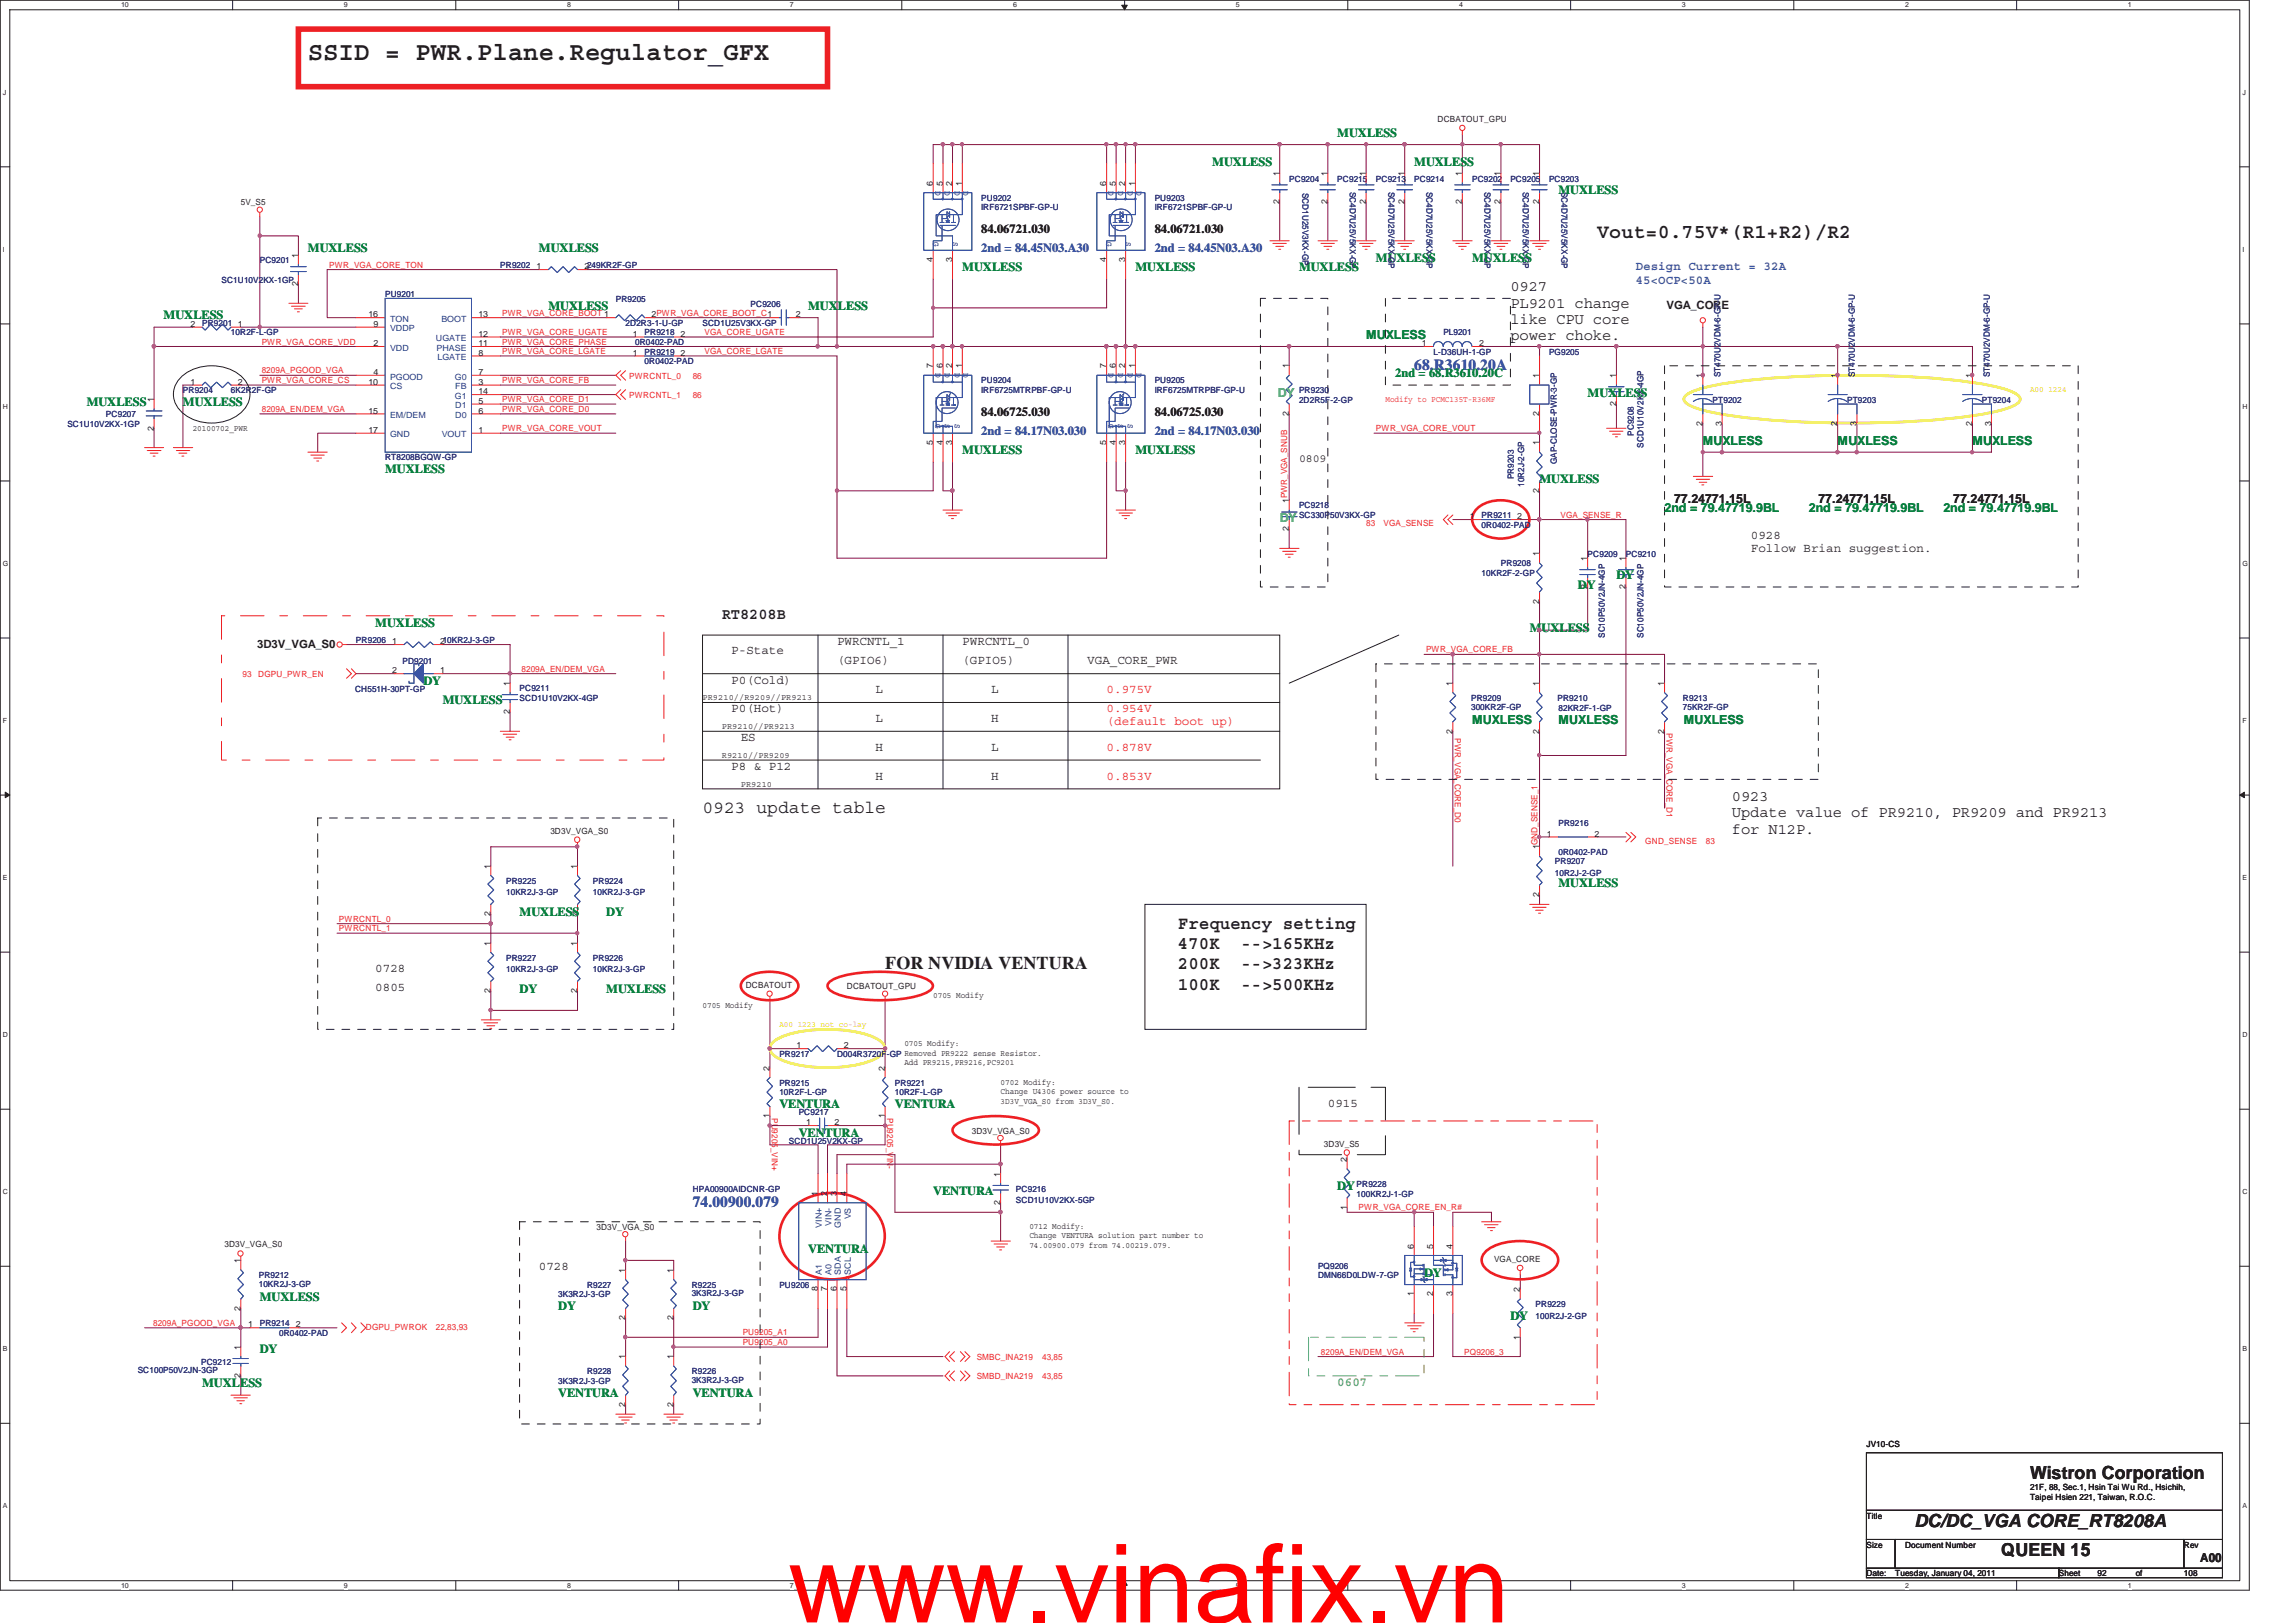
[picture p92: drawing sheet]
<svg xmlns="http://www.w3.org/2000/svg" width="297mm" height="210mm" viewBox="0 0 297 210" stroke-linecap="round" stroke-linejoin="round" font-family="sans-serif">
<defs><g id="words">
<text font-size="14.1" fill="#f00" x="102" y="209.9">www.vinafix.vn</text>
<text font-size="3.3" fill="#231f20" x="39.8" y="7.7">SSID = PWR.Plane.Regulator_GFX</text>
<text font-size="2.6" fill="#231f20" x="206.6" y="30.8">Vout=0.75V*(R1+R2)/R2</text>
<g font-size="2.3" fill="#231f20">
<text x="90.9" y="105.2">0923 update table</text>
<text x="114.5" y="125.3">FOR NVIDIA VENTURA</text>
<text x="152.4" y="120.2">Frequency setting</text>
<text x="152.4" y="122.8">470K</text>
<text x="152.4" y="125.4">200K</text>
<text x="160.5" y="122.8">--&gt;165KHz</text>
<text x="160.5" y="125.4">--&gt;323KHz</text>
<text x="152.4" y="128.1">100K</text>
<text x="160.5" y="128.1">--&gt;500KHz</text>
<text x="262.6" y="191.3">Wistron Corporation</text>
<text x="247.7" y="197.6">DC/DC_VGA CORE_RT8208A</text>
<text x="258.9" y="201.3">QUEEN 15</text>
</g>
<g font-size="2" fill="#231f20">
<text x="195.4" y="37.7">0927</text>
<text x="195.4" y="39.8">PL9201 change</text>
<text x="195.4" y="41.9">like CPU core</text>
<text x="195.4" y="44">power choke.</text>
<text x="93.4" y="80.1">RT8208B</text>
<text x="224.1" y="103.6">0923</text>
<text x="224.1" y="105.7">Update value of PR9210, PR9209 and PR9213</text>
<text x="224.1" y="107.9">for N12P.</text>
</g>
<g font-size="2" fill="#3953a4">
<text x="183" y="47.9">68.R3610.20A</text>
<text x="89.6" y="156.2">74.00900.079</text>
</g>
<g font-size="1.6" fill="#098040">
<text x="173" y="17.7">MUXLESS</text>
<text x="156.8" y="21.4">MUXLESS</text>
<text x="183" y="21.4">MUXLESS</text>
<text x="201.6" y="25.1">MUXLESS</text>
<text x="39.8" y="32.6">MUXLESS</text>
<text x="69.7" y="32.6">MUXLESS</text>
<text x="124.5" y="35.1">MUXLESS</text>
<text x="146.9" y="35.1">MUXLESS</text>
<text x="168.1" y="35.1">MUXLESS</text>
<text x="178" y="33.9">MUXLESS</text>
<text x="190.5" y="33.9">MUXLESS</text>
<text x="21.2" y="41.3">MUXLESS</text>
<text x="70.9" y="40.1">MUXLESS</text>
<text x="104.6" y="40.1">MUXLESS</text>
<text x="176.7" y="43.9">MUXLESS</text>
<text x="11.2" y="52.5">MUXLESS</text>
<text x="23.7" y="52.5">MUXLESS</text>
<text x="180.5" y="48.8">2nd = 68.R3610.20C</text>
<text x="205.4" y="51.3">MUXLESS</text>
<text x="124.5" y="58.8">MUXLESS</text>
<text x="146.9" y="58.8">MUXLESS</text>
<text x="220.3" y="57.6">MUXLESS</text>
<text x="237.7" y="57.6">MUXLESS</text>
<text x="255.2" y="57.6">MUXLESS</text>
<text x="49.8" y="61.3">MUXLESS</text>
<text x="199.2" y="62.5">MUXLESS</text>
<text x="215.3" y="66.2">2nd = 79.47719.9BL</text>
<text x="234" y="66.2">2nd = 79.47719.9BL</text>
<text x="251.4" y="66.2">2nd = 79.47719.9BL</text>
<text x="204.1" y="76.2">DY</text>
<text x="209.1" y="74.9">DY</text>
<text x="48.6" y="81.1">MUXLESS</text>
<text x="197.9" y="81.8">MUXLESS</text>
<text x="54.8" y="88.6">DY</text>
<text x="57.3" y="91.1">MUXLESS</text>
<text x="190.5" y="93.6">MUXLESS</text>
<text x="201.6" y="93.6">MUXLESS</text>
<text x="217.8" y="93.6">MUXLESS</text>
<text x="67.2" y="118.5">MUXLESS</text>
<text x="78.4" y="118.5">DY</text>
<text x="201.6" y="114.8">MUXLESS</text>
<text x="67.2" y="128.4">DY</text>
<text x="78.4" y="128.4">MUXLESS</text>
<text x="100.8" y="143.4">VENTURA</text>
<text x="115.8" y="143.4">VENTURA</text>
<text x="103.3" y="147.1">VENTURA</text>
<text x="120.7" y="154.6">VENTURA</text>
<text x="173" y="154">DY</text>
<text x="104.6" y="162">VENTURA</text>
<text x="184.2" y="165.2">DY</text>
<text x="33.6" y="168.3">MUXLESS</text>
<text x="72.2" y="169.5">DY</text>
<text x="89.6" y="169.5">DY</text>
<text x="195.4" y="170.8">DY</text>
<text x="26.2" y="179.5">MUXLESS</text>
<text x="33.6" y="175">DY</text>
<text x="72.2" y="180.7">VENTURA</text>
<text x="89.6" y="180.7">VENTURA</text>
</g>
<g font-size="1.6" fill="#231f20">
<text x="127" y="30.1">84.06721.030</text>
<text x="149.4" y="30.1">84.06721.030</text>
<text x="127" y="53.8">84.06725.030</text>
<text x="149.4" y="53.8">84.06725.030</text>
<text x="216.6" y="65">77.24771.15L</text>
<text x="235.2" y="65">77.24771.15L</text>
<text x="252.7" y="65">77.24771.15L</text>
<text x="226.5" y="69.8">0928</text>
<text x="226.5" y="71.5">Follow Brian suggestion.</text>
<text x="108.3" y="83.4">PWRCNTL_1</text>
<text x="124.5" y="83.4">PWRCNTL_0</text>
<text x="94.6" y="88.4">P0(Cold)</text>
<text x="94.6" y="84.7">P-State</text>
<text x="108.3" y="85.9">(GPIO6)</text>
<text x="113.3" y="89.7">L</text>
<text x="124.5" y="85.9">(GPIO5)</text>
<text x="128.2" y="89.7">L</text>
<text x="140.7" y="85.9">VGA_CORE_PWR</text>
<text x="94.6" y="92.2">P0(Hot)</text>
<text x="95.8" y="95.9">ES</text>
<text x="113.3" y="93.4">L</text>
<text x="128.2" y="93.4">H</text>
<text x="94.6" y="99.6">P8 &amp; P12</text>
<text x="113.3" y="97.1">H</text>
<text x="113.3" y="100.9">H</text>
<text x="128.2" y="97.1">L</text>
<text x="128.2" y="100.9">H</text>
<text x="48.6" y="125.8">0728</text>
<text x="48.6" y="128.2">0805</text>
<text x="171.8" y="143.2">0915</text>
<text x="69.7" y="164.3">0728</text>
<text x="284.6" y="202.1">A00</text>
</g>
<g font-size="1.6" fill="#3953a4">
<text x="127" y="32.6">2nd = 84.45N03.A30</text>
<text x="149.4" y="32.6">2nd = 84.45N03.A30</text>
<text x="211.6" y="35">Design Current = 32A</text>
<text x="211.6" y="36.8">45&lt;OCP&lt;50A</text>
<text x="127" y="56.3">2nd = 84.17N03.030</text>
<text x="149.4" y="56.3">2nd = 84.17N03.030</text>
</g>
<g font-size="1.6" fill="#69bd45">
<text x="165.3" y="51.3">DY</text>
<text x="165.6" y="67.5">DY</text>
<text x="173" y="179.4">0607</text>
</g>
<g font-size="1.6" fill="#ed2024">
<text x="143.2" y="89.7">0.975V</text>
<text x="143.2" y="92.2">0.954V</text>
<text x="143.2" y="93.8">(default boot up)</text>
<text x="143.2" y="97.1">0.878V</text>
<text x="143.2" y="100.9">0.853V</text>
</g>
<g font-size="1.5" fill="#231f20">
<text x="215.6" y="40">VGA_CORE</text>
<text x="168.1" y="59.7">0809</text>
<text x="33.3" y="83.9">3D3V_VGA_S0</text>
</g>
<g font-size="1.1" fill="#231f20">
<text x="186" y="15.8">DCBATOUT_GPU</text>
<text x="165.5" y="22.8" transform="rotate(-90 165.5 22.8)">1</text>
<text x="171.7" y="22.8" transform="rotate(-90 171.7 22.8)">1</text>
<text x="176.7" y="22.8" transform="rotate(-90 176.7 22.8)">1</text>
<text x="181.7" y="22.8" transform="rotate(-90 181.7 22.8)">1</text>
<text x="189.1" y="22.8" transform="rotate(-90 189.1 22.8)">1</text>
<text x="194.1" y="22.8" transform="rotate(-90 194.1 22.8)">1</text>
<text x="199.1" y="22.8" transform="rotate(-90 199.1 22.8)">1</text>
<text x="31.2" y="26.6">5V_S5</text>
<text x="120.7" y="24" transform="rotate(-90 120.7 24)">6</text>
<text x="122" y="24" transform="rotate(-90 122 24)">5</text>
<text x="123.2" y="24" transform="rotate(-90 123.2 24)">2</text>
<text x="124.5" y="24" transform="rotate(-90 124.5 24)">1</text>
<text x="143.1" y="24" transform="rotate(-90 143.1 24)">6</text>
<text x="144.4" y="24" transform="rotate(-90 144.4 24)">5</text>
<text x="145.6" y="24" transform="rotate(-90 145.6 24)">2</text>
<text x="146.9" y="24" transform="rotate(-90 146.9 24)">1</text>
<text x="165.5" y="26.5" transform="rotate(-90 165.5 26.5)">2</text>
<text x="171.7" y="26.5" transform="rotate(-90 171.7 26.5)">2</text>
<text x="176.7" y="26.5" transform="rotate(-90 176.7 26.5)">2</text>
<text x="181.7" y="26.5" transform="rotate(-90 181.7 26.5)">2</text>
<text x="189.1" y="26.5" transform="rotate(-90 189.1 26.5)">2</text>
<text x="194.1" y="26.5" transform="rotate(-90 194.1 26.5)">2</text>
<text x="199.1" y="26.5" transform="rotate(-90 199.1 26.5)">2</text>
<text x="38.6" y="33.4" transform="rotate(-90 38.6 33.4)">1</text>
<text x="69.4" y="34.8">1</text>
<text x="75.6" y="34.8">2249KR2F-GP</text>
<text x="120.7" y="33.9" transform="rotate(-90 120.7 33.9)">4</text>
<text x="123.2" y="33.9" transform="rotate(-90 123.2 33.9)">3</text>
<text x="143.1" y="33.9" transform="rotate(-90 143.1 33.9)">4</text>
<text x="145.6" y="33.9" transform="rotate(-90 145.6 33.9)">3</text>
<text x="38.6" y="37" transform="rotate(-90 38.6 37)">2</text>
<text x="47.7" y="41.1">16</text>
<text x="61.9" y="41.1">13</text>
<text x="84.3" y="41.1">2PWR_VGA_CORE_BOOT_C1</text>
<text x="103" y="41.1">2</text>
<text x="24.6" y="42.3">2</text>
<text x="30.8" y="42.3">1</text>
<text x="48.3" y="44.8">2</text>
<text x="48.3" y="42.3">9</text>
<text x="61.9" y="43.6">12</text>
<text x="61.9" y="46">8</text>
<text x="61.9" y="44.8">11</text>
<text x="81.9" y="46">1</text>
<text x="81.9" y="43.6">1</text>
<text x="88.1" y="46">2</text>
<text x="88.1" y="43.6">2</text>
<text x="120.7" y="47.7" transform="rotate(-90 120.7 47.7)">7</text>
<text x="122" y="47.7" transform="rotate(-90 122 47.7)">6</text>
<text x="123.2" y="47.7" transform="rotate(-90 123.2 47.7)">2</text>
<text x="124.5" y="47.7" transform="rotate(-90 124.5 47.7)">1</text>
<text x="143.1" y="47.7" transform="rotate(-90 143.1 47.7)">7</text>
<text x="144.4" y="47.7" transform="rotate(-90 144.4 47.7)">6</text>
<text x="145.6" y="47.7" transform="rotate(-90 145.6 47.7)">2</text>
<text x="146.9" y="47.7" transform="rotate(-90 146.9 47.7)">1</text>
<text x="166.7" y="47.7" transform="rotate(-90 166.7 47.7)">1</text>
<text x="183.9" y="44.8">1</text>
<text x="191.3" y="44.8">2</text>
<text x="19.9" y="52" transform="rotate(-90 19.9 52)">1</text>
<text x="24.6" y="49.8">1</text>
<text x="30.8" y="49.8">2</text>
<text x="47.7" y="49.8">10</text>
<text x="47.7" y="53.5">15</text>
<text x="48.3" y="48.5">4</text>
<text x="61.9" y="49.8">3</text>
<text x="61.9" y="52.2">5</text>
<text x="61.9" y="53.5">6</text>
<text x="61.9" y="48.5">7</text>
<text x="61.9" y="51">14</text>
<text x="166.7" y="53.8" transform="rotate(-90 166.7 53.8)">2</text>
<text x="199.1" y="53.8" transform="rotate(-90 199.1 53.8)">2</text>
<text x="199.1" y="48.9" transform="rotate(-90 199.1 48.9)">1</text>
<text x="209.1" y="52.6" transform="rotate(-90 209.1 52.6)">2</text>
<text x="209.1" y="48.9" transform="rotate(-90 209.1 48.9)">1</text>
<text x="220.3" y="48.9" transform="rotate(-90 220.3 48.9)">1</text>
<text x="237.7" y="48.9" transform="rotate(-90 237.7 48.9)">1</text>
<text x="255.1" y="48.9" transform="rotate(-90 255.1 48.9)">1</text>
<text x="19.9" y="55.7" transform="rotate(-90 19.9 55.7)">2</text>
<text x="24.9" y="55.7">20100702_PWR</text>
<text x="47.7" y="56">17</text>
<text x="61.9" y="56">1</text>
<text x="120.7" y="57.6" transform="rotate(-90 120.7 57.6)">5</text>
<text x="122" y="57.6" transform="rotate(-90 122 57.6)">4</text>
<text x="123.2" y="57.6" transform="rotate(-90 123.2 57.6)">3</text>
<text x="143.1" y="57.6" transform="rotate(-90 143.1 57.6)">5</text>
<text x="144.4" y="57.6" transform="rotate(-90 144.4 57.6)">4</text>
<text x="145.6" y="57.6" transform="rotate(-90 145.6 57.6)">3</text>
<text x="199.1" y="57.6" transform="rotate(-90 199.1 57.6)">1</text>
<text x="220.3" y="55.1" transform="rotate(-90 220.3 55.1)">2</text>
<text x="222.8" y="55.1" transform="rotate(-90 222.8 55.1)">3</text>
<text x="237.7" y="55.1" transform="rotate(-90 237.7 55.1)">2</text>
<text x="240.2" y="55.1" transform="rotate(-90 240.2 55.1)">3</text>
<text x="255.1" y="55.1" transform="rotate(-90 255.1 55.1)">2</text>
<text x="257.6" y="55.1" transform="rotate(-90 257.6 55.1)">3</text>
<text x="166.7" y="65.1" transform="rotate(-90 166.7 65.1)">1PWR_VGA_SNUB</text>
<text x="199.1" y="63.8" transform="rotate(-90 199.1 63.8)">2</text>
<text x="166.7" y="68.7" transform="rotate(-90 166.7 68.7)">2</text>
<text x="190.2" y="67.2">1</text>
<text x="196.3" y="67.2">2</text>
<text x="199.1" y="72" transform="rotate(-90 199.1 72)">1</text>
<text x="205.4" y="76.2" transform="rotate(-90 205.4 76.2)">2</text>
<text x="205.4" y="72.6" transform="rotate(-90 205.4 72.6)">1</text>
<text x="210.3" y="76.2" transform="rotate(-90 210.3 76.2)">2</text>
<text x="210.3" y="72.6" transform="rotate(-90 210.3 72.6)">1</text>
<text x="50.8" y="83.4">1</text>
<text x="56.9" y="83.4">210KR2J-3-GP</text>
<text x="199.1" y="78.1" transform="rotate(-90 199.1 78.1)">2</text>
<text x="50.8" y="87.1">2</text>
<text x="56.9" y="87.1">1</text>
<text x="66" y="88.7" transform="rotate(-90 66 88.7)">1</text>
<text x="187.9" y="88.7" transform="rotate(-90 187.9 88.7)">1</text>
<text x="199.1" y="88.7" transform="rotate(-90 199.1 88.7)">1</text>
<text x="215.3" y="88.7" transform="rotate(-90 215.3 88.7)">1</text>
<text x="66" y="92.4" transform="rotate(-90 66 92.4)">2</text>
<text x="90.9" y="90.5">PR9210//R9209//PR9213</text>
<text x="93.4" y="94.3">PR9210//PR9213</text>
<text x="187.9" y="94.9" transform="rotate(-90 187.9 94.9)">2</text>
<text x="199.1" y="94.9" transform="rotate(-90 199.1 94.9)">2</text>
<text x="215.3" y="94.9" transform="rotate(-90 215.3 94.9)">2</text>
<text x="93.4" y="98">R9210//PR9209</text>
<text x="95.8" y="101.8">PR9210</text>
<text x="71.2" y="107.9">3D3V_VGA_S0</text>
<text x="63.5" y="112.4" transform="rotate(-90 63.5 112.4)">1</text>
<text x="74.7" y="112.4" transform="rotate(-90 74.7 112.4)">1</text>
<text x="199.1" y="109.9" transform="rotate(-90 199.1 109.9)">1GND_SENSE_1</text>
<text x="200.1" y="108.2">1</text>
<text x="206.3" y="108.2">2</text>
<text x="63.5" y="118.5" transform="rotate(-90 63.5 118.5)">2</text>
<text x="74.7" y="118.5" transform="rotate(-90 74.7 118.5)">2</text>
<text x="199.1" y="116" transform="rotate(-90 199.1 116)">2</text>
<text x="63.5" y="122.3" transform="rotate(-90 63.5 122.3)">1</text>
<text x="74.7" y="122.3" transform="rotate(-90 74.7 122.3)">1</text>
<text x="63.5" y="128.5" transform="rotate(-90 63.5 128.5)">2</text>
<text x="74.7" y="128.5" transform="rotate(-90 74.7 128.5)">2</text>
<text x="90.9" y="130.4">0705 Modify</text>
<text x="96.5" y="127.8">DCBATOUT</text>
<text x="109.6" y="128">DCBATOUT_GPU</text>
<text x="120.7" y="129.2">0705 Modify</text>
<text x="103" y="135.6">1</text>
<text x="109.2" y="135.6">2</text>
<text x="117" y="135.4">0705 Modify:</text>
<text x="117" y="137.8">Add PR9215,PR9216,PC9201</text>
<text x="99.6" y="138.5" transform="rotate(-90 99.6 138.5)">2</text>
<text x="114.5" y="138.5" transform="rotate(-90 114.5 138.5)">2</text>
<text x="129.5" y="140.3">0702 Modify:</text>
<text x="129.5" y="141.6">Change U4306 power source to</text>
<text x="129.5" y="142.8">3D3V_VGA_S0 from 3D3V_S0.</text>
<text x="99.6" y="144.7" transform="rotate(-90 99.6 144.7)">1</text>
<text x="104.3" y="145.6">1</text>
<text x="107.9" y="145.6">2</text>
<text x="114.5" y="144.7" transform="rotate(-90 114.5 144.7)">1</text>
<text x="125.7" y="146.7">3D3V_VGA_S0</text>
<text x="171.3" y="148.3">3D3V_S5</text>
<text x="105.8" y="154.7" transform="rotate(-90 105.8 154.7)">1</text>
<text x="107" y="154.7" transform="rotate(-90 107 154.7)">2</text>
<text x="108.2" y="154.7" transform="rotate(-90 108.2 154.7)">3</text>
<text x="109.5" y="154.7" transform="rotate(-90 109.5 154.7)">4</text>
<text x="129.4" y="155.9" transform="rotate(-90 129.4 155.9)">2</text>
<text x="129.4" y="152.2" transform="rotate(-90 129.4 152.2)">1</text>
<text x="174.2" y="150.4" transform="rotate(-90 174.2 150.4)">2</text>
<text x="29" y="161.4">3D3V_VGA_S0</text>
<text x="77.2" y="159.1">3D3V_VGA_S0</text>
<text x="133.2" y="159">0712 Modify:</text>
<text x="133.2" y="160.2">Change VENTURA solution part number to</text>
<text x="133.2" y="161.5">74.00900.079 from 74.00219.079.</text>
<text x="174.2" y="156.5" transform="rotate(-90 174.2 156.5)">1</text>
<text x="182.9" y="161.5" transform="rotate(-90 182.9 161.5)">6</text>
<text x="185.4" y="161.5" transform="rotate(-90 185.4 161.5)">5</text>
<text x="187.9" y="161.5" transform="rotate(-90 187.9 161.5)">4</text>
<text x="31.1" y="163.4" transform="rotate(-90 31.1 163.4)">1</text>
<text x="80.9" y="164.7" transform="rotate(-90 80.9 164.7)">1</text>
<text x="87.1" y="164.7" transform="rotate(-90 87.1 164.7)">1</text>
<text x="105.8" y="167.1" transform="rotate(-90 105.8 167.1)">8</text>
<text x="107" y="167.1" transform="rotate(-90 107 167.1)">7</text>
<text x="108.2" y="167.1" transform="rotate(-90 108.2 167.1)">6</text>
<text x="109.5" y="167.1" transform="rotate(-90 109.5 167.1)">5</text>
<text x="182.9" y="167.7" transform="rotate(-90 182.9 167.7)">1</text>
<text x="185.4" y="167.7" transform="rotate(-90 185.4 167.7)">2</text>
<text x="187.9" y="167.7" transform="rotate(-90 187.9 167.7)">3</text>
<text x="193.3" y="163.2">VGA_CORE</text>
<text x="196.6" y="167.2" transform="rotate(-90 196.6 167.2)">2</text>
<text x="31.1" y="169.6" transform="rotate(-90 31.1 169.6)">2</text>
<text x="32.1" y="171.7">1</text>
<text x="38.3" y="171.7">2</text>
<text x="80.9" y="170.8" transform="rotate(-90 80.9 170.8)">2</text>
<text x="87.1" y="170.8" transform="rotate(-90 87.1 170.8)">2</text>
<text x="196.6" y="173.3" transform="rotate(-90 196.6 173.3)">1</text>
<text x="31.1" y="178.3" transform="rotate(-90 31.1 178.3)">2</text>
<text x="31.1" y="174.6" transform="rotate(-90 31.1 174.6)">1</text>
<text x="80.9" y="175.8" transform="rotate(-90 80.9 175.8)">1</text>
<text x="87.1" y="175.8" transform="rotate(-90 87.1 175.8)">1</text>
<text x="80.9" y="182" transform="rotate(-90 80.9 182)">2</text>
<text x="87.1" y="182" transform="rotate(-90 87.1 182)">2</text>
<text x="241.5" y="187.2">JV10-CS</text>
<text x="241.5" y="196.5">Title</text>
<text x="262.6" y="192.7">21F, 88, Sec.1, Hsin Tai Wu Rd., Hsichih,</text>
<text x="262.6" y="194.1">Taipei Hsien 221, Taiwan, R.O.C.</text>
<text x="241.5" y="200.2">Size</text>
<text x="241.5" y="204">Date:</text>
<text x="245.2" y="204">Tuesday, January 04, 2011</text>
<text x="246.5" y="200.2">Document Number</text>
<text x="266.4" y="204">Sheet</text>
<text x="271.4" y="204">92</text>
<text x="276.3" y="204">of</text>
<text x="282.5" y="200.2">Rev</text>
<text x="282.5" y="204">108</text>
</g>
<g font-size="1.1" fill="#282973">
<text x="166.8" y="23.5">PC9204</text>
<text x="173" y="23.5">PC9215</text>
<text x="178" y="23.5">PC9213</text>
<text x="183" y="23.5">PC9214</text>
<text x="190.5" y="23.5">PC9202</text>
<text x="195.4" y="23.5">PC9205</text>
<text x="200.4" y="23.5">PC9203</text>
<text x="127" y="26">PU9202</text>
<text x="127" y="27.2">IRF6721SPBF-GP-U</text>
<text x="149.4" y="26">PU9203</text>
<text x="149.4" y="27.2">IRF6721SPBF-GP-U</text>
<text x="168.5" y="24.9" transform="rotate(90 168.5 24.9)">SCD1U25V3KX-GP</text>
<text x="174.6" y="24.8" transform="rotate(90 174.6 24.8)">SC4D7U25V5KX-GP</text>
<text x="179.6" y="24.8" transform="rotate(90 179.6 24.8)">SC4D7U25V5KX-GP</text>
<text x="184.6" y="24.8" transform="rotate(90 184.6 24.8)">SC4D7U25V5KX-GP</text>
<text x="192.1" y="24.8" transform="rotate(90 192.1 24.8)">SC4D7U25V5KX-GP</text>
<text x="197" y="24.8" transform="rotate(90 197 24.8)">SC4D7U25V5KX-GP</text>
<text x="202" y="24.8" transform="rotate(90 202 24.8)">SC4D7U25V5KX-GP</text>
<text x="33.6" y="34.1">PC9201</text>
<text x="64.7" y="34.7">PR9202</text>
<text x="28.7" y="36.6">SC1U10V2KX-1GP</text>
<text x="49.8" y="38.4">PU9201</text>
<text x="79.7" y="39">PR9205</text>
<text x="97.1" y="39.7">PC9206</text>
<text x="26.2" y="42.2">PR9201</text>
<text x="29.9" y="43.4">10R2F-L-GP</text>
<text x="80.9" y="42.2">2D2R3-1-U-GP</text>
<text x="82.2" y="44.7">0R0402-PAD</text>
<text x="83.4" y="45.9">PR9219</text>
<text x="83.4" y="47.1">0R0402-PAD</text>
<text x="83.4" y="43.4">PR9218</text>
<text x="90.9" y="42.2">SCD1U25V3KX-GP</text>
<text x="185.5" y="45.9">L-D36UH-1-GP</text>
<text x="186.7" y="43.4">PL9201</text>
<text x="200.4" y="45.9">PG9205</text>
<text x="13.7" y="54">PC9207</text>
<text x="23.7" y="50.9">PR9204</text>
<text x="29.9" y="50.9">6K2R2F-GP</text>
<text x="127" y="49.6">PU9204</text>
<text x="127" y="50.9">IRF6725MTRPBF-GP-U</text>
<text x="149.4" y="49.6">PU9205</text>
<text x="149.4" y="50.9">IRF6725MTRPBF-GP-U</text>
<text x="168.1" y="50.9">PR9230</text>
<text x="168.1" y="52.1">2D2R5F-2-GP</text>
<text x="221.6" y="52.1">PT9202</text>
<text x="222.6" y="48.8" transform="rotate(-90 222.6 48.8)">ST470U2VDM-6-GP-U</text>
<text x="239" y="52.1">PT9203</text>
<text x="240" y="48.8" transform="rotate(-90 240 48.8)">ST470U2VDM-6-GP-U</text>
<text x="256.4" y="52.1">PT9204</text>
<text x="257.4" y="48.8" transform="rotate(-90 257.4 48.8)">ST470U2VDM-6-GP-U</text>
<text x="8.7" y="55.2">SC1U10V2KX-1GP</text>
<text x="49.8" y="59.6">RT8208BGQW-GP</text>
<text x="211.4" y="56.4" transform="rotate(-90 211.4 56.4)">PC9208</text>
<text x="212.6" y="57.9" transform="rotate(-90 212.6 57.9)">SCD1U10V2KX-4GP</text>
<text x="168.1" y="65.8">PC9218</text>
<text x="195.8" y="62" transform="rotate(-90 195.8 62)">PR9203</text>
<text x="197.2" y="63" transform="rotate(-90 197.2 63)">10R2J-2-GP</text>
<text x="201.4" y="60" transform="rotate(-90 201.4 60)">GAP-CLOSE-PWR-3-GP</text>
<text x="168.1" y="67.1">SC330P50V3KX-GP</text>
<text x="191.7" y="67.1">PR9211</text>
<text x="191.7" y="68.3">0R0402-PAD</text>
<text x="191.7" y="74.5">10KR2F-2-GP</text>
<text x="194.2" y="73.3">PR9208</text>
<text x="205.4" y="72">PC9209</text>
<text x="210.4" y="72">PC9210</text>
<text x="46.1" y="83.2">PR9206</text>
<text x="207.6" y="82.5" transform="rotate(-90 207.6 82.5)">SC10P50V2JN-4GP</text>
<text x="212.6" y="82.5" transform="rotate(-90 212.6 82.5)">SC10P50V2JN-4GP</text>
<text x="45.9" y="89.6">CH551H-30PT-GP</text>
<text x="52.1" y="85.8">PD9201</text>
<text x="67.2" y="89.4">PC9211</text>
<text x="67.2" y="90.7">SCD1U10V2KX-4GP</text>
<text x="190.3" y="90.7">PR9209</text>
<text x="190.3" y="91.8">300KR2F-GP</text>
<text x="201.5" y="90.7">PR9210</text>
<text x="201.6" y="91.9">82KR2F-1-GP</text>
<text x="217.7" y="90.7">R9213</text>
<text x="217.7" y="91.8">75KR2F-GP</text>
<text x="201.6" y="106.9">PR9216</text>
<text x="201.2" y="111.8">PR9207</text>
<text x="201.2" y="113.3">10R2J-2-GP</text>
<text x="201.6" y="110.6">0R0402-PAD</text>
<text x="65.5" y="114.3">PR9225</text>
<text x="65.5" y="115.8">10KR2J-3-GP</text>
<text x="76.7" y="114.3">PR9224</text>
<text x="76.7" y="115.8">10KR2J-3-GP</text>
<text x="65.5" y="124.3">PR9227</text>
<text x="65.5" y="125.8">10KR2J-3-GP</text>
<text x="76.7" y="124.3">PR9226</text>
<text x="76.7" y="125.8">10KR2J-3-GP</text>
<text x="100.8" y="136.7">PR9217</text>
<text x="108.3" y="136.7">D004R3720F-GP Removed PR9222 sense Resistor.</text>
<text x="100.8" y="140.5">PR9215</text>
<text x="100.8" y="141.7">10R2F-L-GP</text>
<text x="115.8" y="140.5">PR9221</text>
<text x="115.8" y="141.7">10R2F-L-GP</text>
<text x="102.1" y="148">SCD1U25V2KX-GP</text>
<text x="103.3" y="144.2">PC9217</text>
<text x="89.6" y="154.2">HPA00900AIDCNR-GP</text>
<text x="131.4" y="154.2">PC9216</text>
<text x="131.4" y="155.7">SCD1U10V2KX-5GP</text>
<text x="175.5" y="153.5">PR9228</text>
<text x="175.5" y="154.8">100KR2J-1-GP</text>
<text x="33.5" y="165.4">PR9212</text>
<text x="33.5" y="166.5">10KR2J-3-GP</text>
<text x="72.2" y="167.8">3K3R2J-3-GP</text>
<text x="75.9" y="166.6">R9227</text>
<text x="89.5" y="166.6">R9225</text>
<text x="89.5" y="167.7">3K3R2J-3-GP</text>
<text x="100.8" y="166.6">PU9206</text>
<text x="170.5" y="164.1">PQ9206</text>
<text x="170.5" y="165.4">DMN66D0LDW-7-GP</text>
<text x="33.6" y="171.6">PR9214</text>
<text x="36.1" y="172.8">0R0402-PAD</text>
<text x="198.7" y="169.1">PR9229</text>
<text x="198.7" y="170.6">100R2J-2-GP</text>
<text x="17.8" y="177.7">SC100P50V2JN-3GP</text>
<text x="26" y="176.6">PC9212</text>
<text x="72.2" y="179.1">3K3R2J-3-GP</text>
<text x="75.9" y="177.8">R9228</text>
<text x="89.5" y="177.8">R9226</text>
<text x="89.5" y="178.9">3K3R2J-3-GP</text>
</g>
<g font-size="1.1" fill="#3953a4">
<text x="121" y="24.7" transform="rotate(90 121 24.7)">D</text>
<text x="122.3" y="24.7" transform="rotate(90 122.3 24.7)">D</text>
<text x="123.5" y="24.7" transform="rotate(90 123.5 24.7)">D</text>
<text x="124.6" y="24.7" transform="rotate(90 124.6 24.7)">D</text>
<text x="143.4" y="24.7" transform="rotate(90 143.4 24.7)">D</text>
<text x="144.6" y="24.7" transform="rotate(90 144.6 24.7)">D</text>
<text x="145.9" y="24.7" transform="rotate(90 145.9 24.7)">D</text>
<text x="147" y="24.7" transform="rotate(90 147 24.7)">D</text>
<text x="120.8" y="31.4" transform="rotate(90 120.8 31.4)">G</text>
<text x="123.3" y="31.4" transform="rotate(90 123.3 31.4)">S</text>
<text x="143.2" y="31.4" transform="rotate(90 143.2 31.4)">G</text>
<text x="145.7" y="31.4" transform="rotate(90 145.7 31.4)">S</text>
<text x="121" y="48.3" transform="rotate(90 121 48.3)">D</text>
<text x="122.3" y="48.3" transform="rotate(90 122.3 48.3)">D</text>
<text x="123.5" y="48.3" transform="rotate(90 123.5 48.3)">D</text>
<text x="124.6" y="48.3" transform="rotate(90 124.6 48.3)">D</text>
<text x="143.4" y="48.3" transform="rotate(90 143.4 48.3)">D</text>
<text x="144.6" y="48.3" transform="rotate(90 144.6 48.3)">D</text>
<text x="145.9" y="48.3" transform="rotate(90 145.9 48.3)">D</text>
<text x="147" y="48.3" transform="rotate(90 147 48.3)">D</text>
<text x="121" y="54.9" transform="rotate(90 121 54.9)">G</text>
<text x="122.3" y="54.9" transform="rotate(90 122.3 54.9)">S</text>
<text x="123.5" y="54.9" transform="rotate(90 123.5 54.9)">S</text>
<text x="143.4" y="54.9" transform="rotate(90 143.4 54.9)">G</text>
<text x="144.6" y="54.9" transform="rotate(90 144.6 54.9)">S</text>
<text x="145.9" y="54.9" transform="rotate(90 145.9 54.9)">S</text>
</g>
<g font-size="1.1" fill="#ed2024">
<text x="42.6" y="34.6">PWR_VGA_CORE_TON</text>
<text x="65" y="40.8">PWR_VGA_CORE_BOOT 1</text>
<text x="33.9" y="44.6">PWR_VGA_CORE_VDD</text>
<text x="65" y="45.8">PWR_VGA_CORE_LGATE</text>
<text x="65" y="43.3">PWR_VGA_CORE_UGATE</text>
<text x="65" y="44.6">PWR_VGA_CORE_PHASE</text>
<text x="91.1" y="43.3">VGA_CORE_UGATE</text>
<text x="91.1" y="45.8">VGA_CORE_LGATE</text>
<text x="33.9" y="48.3">8209A_PGOOD_VGA</text>
<text x="33.9" y="49.6">PWR_VGA_CORE_CS</text>
<text x="33.9" y="53.3">8209A_EN/DEM_VGA</text>
<text x="65" y="53.3">PWR_VGA_CORE_D0</text>
<text x="65" y="52">PWR_VGA_CORE_D1</text>
<text x="65" y="49.6">PWR_VGA_CORE_FB</text>
<text x="81.4" y="51.5">PWRCNTL_1</text>
<text x="81.4" y="49">PWRCNTL_0</text>
<text x="89.6" y="51.5">86</text>
<text x="89.6" y="49">86</text>
<text x="179.2" y="52">Modify to PCMC135T-R36MF</text>
<text x="65" y="55.8">PWR_VGA_CORE_VOUT</text>
<text x="178" y="55.8">PWR_VGA_CORE_VOUT</text>
<text x="176.7" y="68">83</text>
<text x="179" y="68">VGA_SENSE</text>
<text x="201.9" y="67">VGA_SENSE_R</text>
<text x="31.4" y="87.6">93</text>
<text x="33.4" y="87.6">DGPU_PWR_EN</text>
<text x="67.5" y="86.9">8209A_EN/DEM_VGA</text>
<text x="184.5" y="84.4">PWR_VGA_CORE_FB</text>
<text x="188.2" y="95.5" transform="rotate(90 188.2 95.5)">PWR_VGA_CORE_D0</text>
<text x="215.6" y="94.9" transform="rotate(90 215.6 94.9)">PWR_VGA_CORE_D1</text>
<text x="212.8" y="109.1">GND_SENSE</text>
<text x="220.7" y="109.1">83</text>
<text x="43.9" y="119.2">PWRCNTL_0</text>
<text x="43.9" y="120.5">PWRCNTL_1</text>
<text x="99.9" y="144.6" transform="rotate(90 99.9 144.6)">PU9205_VIN+</text>
<text x="114.8" y="144.6" transform="rotate(90 114.8 144.6)">PU9205_VIN-</text>
<text x="175.8" y="156.6">PWR_VGA_CORE_EN_R#</text>
<text x="19.8" y="171.5">8209A_PGOOD_VGA</text>
<text x="47.3" y="172.1">DGPU_PWROK</text>
<text x="56.4" y="172.1">22,83,93</text>
<text x="96.1" y="172.8">PU9205_A1</text>
<text x="96.1" y="174">PU9205_A0</text>
<text x="126.4" y="175.9">SMBC_INA219</text>
<text x="126.4" y="178.4">SMBD_INA219</text>
<text x="134.8" y="175.9">43,85</text>
<text x="134.8" y="178.4">43,85</text>
<text x="170.9" y="175.3">8209A_EN/DEM_VGA</text>
<text x="189.4" y="175.3">PQ9206_3</text>
</g>
<g font-size="1.1" fill="#1d437e">
<text x="50.5" y="41.7">TON</text>
<text x="57.1" y="41.7">BOOT</text>
<text x="50.5" y="45.4">VDD</text>
<text x="50.5" y="42.9">VDDP</text>
<text x="56.4" y="44.2">UGATE</text>
<text x="56.5" y="45.4">PHASE</text>
<text x="56.6" y="46.6">LGATE</text>
<text x="50.5" y="49.1">PGOOD</text>
<text x="50.5" y="50.4">CS</text>
<text x="58.8" y="49.1">G0</text>
<text x="58.8" y="51.6">G1</text>
<text x="58.9" y="50.4">FB</text>
<text x="58.9" y="52.8">D1</text>
<text x="50.5" y="54.1">EM/DEM</text>
<text x="50.5" y="56.6">GND</text>
<text x="57.1" y="56.6">VOUT</text>
<text x="58.9" y="54.1">D0</text>
<text x="106.3" y="158.9" transform="rotate(-90 106.3 158.9)">VIN+</text>
<text x="107.6" y="158.6" transform="rotate(-90 107.6 158.6)">VIN-</text>
<text x="108.8" y="158.8" transform="rotate(-90 108.8 158.8)">GND</text>
<text x="110.1" y="157.8" transform="rotate(-90 110.1 157.8)">VS</text>
<text x="106.3" y="164.9" transform="rotate(-90 106.3 164.9)">A1</text>
<text x="107.6" y="164.9" transform="rotate(-90 107.6 164.9)">A0</text>
<text x="108.8" y="164.9" transform="rotate(-90 108.8 164.9)">SDA</text>
<text x="110.1" y="164.9" transform="rotate(-90 110.1 164.9)">SCL</text>
</g>
<g font-size="1.1" fill="#f6eb13">
<text x="262.6" y="50.8">A00 1224</text>
<text x="100.8" y="132.9">A00 1223 not co-lay</text>
</g>
<g font-size=".9" fill="#231f20">
<text x="15.7" y="1">10</text>
<text x="44.5" y="1">9</text>
<text x="73.4" y="1">8</text>
<text x="102.2" y="1">7</text>
<text x="131.1" y="1">6</text>
<text x="159.9" y="1">5</text>
<text x="188.8" y="1">4</text>
<text x="217.6" y="1">3</text>
<text x="246.5" y="1">2</text>
<text x="275.3" y="1">1</text>
<text x=".4" y="12.2">J</text>
<text x="290.1" y="12.2">J</text>
<text x=".4" y="32.6">I</text>
<text x="290.1" y="32.6">I</text>
<text x=".4" y="52.9">H</text>
<text x="290.1" y="52.9">H</text>
<text x=".4" y="73.2">G</text>
<text x="290.1" y="73.2">G</text>
<text x=".4" y="93.5">F</text>
<text x="290.1" y="93.5">F</text>
<text x=".4" y="113.8">E</text>
<text x="290.1" y="113.8">E</text>
<text x=".4" y="134.2">D</text>
<text x="290.1" y="134.2">D</text>
<text x=".4" y="154.5">C</text>
<text x="290.1" y="154.5">C</text>
<text x=".4" y="174.8">B</text>
<text x="290.1" y="174.8">B</text>
<text x=".4" y="195.1">A</text>
<text x="290.1" y="195.1">A</text>
<text x="15.7" y="205.4">10</text>
<text x="44.5" y="205.4">9</text>
<text x="73.4" y="205.4">8</text>
<text x="102.2" y="205.4">7</text>
<text x="131.1" y="205.4">6</text>
<text x="159.9" y="205.4">5</text>
<text x="217.6" y="205.4">3</text>
<text x="246.5" y="205.4">2</text>
<text x="275.3" y="205.4">1</text>
</g>
</g></defs>
<path d="M0 0h291v205.7h-291zM1.3 1.3h288.5v203.2h-288.5z" fill="none" stroke="#231f20" stroke-width=".13"/>
<g fill="#fff">
<path d="M15.7 .2h1v1h-1z"/>
<path d="M15.7 204.6h1v1.1h-1z"/>
</g>
<path d="M30.1 0v1.3M30.1 204.5v1.2" fill="none" stroke="#231f20" stroke-width=".13"/>
<g fill="#fff">
<path d="M44.5 .2h.5v1h-.5z"/>
<path d="M44.5 204.6h.5v1.1h-.5z"/>
</g>
<path d="M59 0v1.3M59 204.5v1.2" fill="none" stroke="#231f20" stroke-width=".13"/>
<g fill="#fff">
<path d="M73.4 .2h.5v1h-.5z"/>
<path d="M73.4 204.6h.5v1.1h-.5z"/>
</g>
<path d="M87.8 0v1.3M87.8 204.5v1.2" fill="none" stroke="#231f20" stroke-width=".13"/>
<g fill="#fff">
<path d="M102.2 .2h.5v1h-.5z"/>
<path d="M102.2 204.6h.5v1.1h-.5z"/>
</g>
<path d="M116.7 0v1.3M116.7 204.5v1.2" fill="none" stroke="#231f20" stroke-width=".13"/>
<g fill="#fff">
<path d="M131.1 .2h.5v1h-.5z"/>
<path d="M131.1 204.6h.5v1.1h-.5z"/>
</g>
<path d="M145.5 0v1.3M145.5 204.5v1.2" fill="none" stroke="#231f20" stroke-width=".13"/>
<path d="M145.1 .7h.7l-.3 .6z" fill="#231f20"/>
<path d="M145.1 .7h.7l-.3 .6z" fill="none" stroke="#231f20" stroke-width=".13"/>
<path d="M145.5 204.5l.3 .6h-.7z" fill="#231f20"/>
<path d="M145.5 204.5l.3 .6h-.7z" fill="none" stroke="#231f20" stroke-width=".13"/>
<g fill="#fff">
<path d="M159.9 .2h.5v1h-.5z"/>
<path d="M159.9 204.6h.5v1.1h-.5z"/>
</g>
<path d="M174.4 0v1.3M174.4 204.5v1.2" fill="none" stroke="#231f20" stroke-width=".13"/>
<g fill="#fff">
<path d="M188.8 .2h.5v1h-.5z"/>
<path d="M188.8 204.6h.5v1.1h-.5z"/>
</g>
<path d="M203.2 0v1.3M203.2 204.5v1.2" fill="none" stroke="#231f20" stroke-width=".13"/>
<g fill="#fff">
<path d="M217.6 .2h.5v1h-.5z"/>
<path d="M217.6 204.6h.5v1.1h-.5z"/>
</g>
<path d="M232.1 0v1.3M232.1 204.5v1.2" fill="none" stroke="#231f20" stroke-width=".13"/>
<g fill="#fff">
<path d="M246.5 .2h.5v1h-.5z"/>
<path d="M246.5 204.6h.5v1.1h-.5z"/>
</g>
<path d="M260.9 0v1.3M260.9 204.5v1.2" fill="none" stroke="#231f20" stroke-width=".13"/>
<g fill="#fff">
<path d="M275.3 .2h.5v1h-.5z"/>
<path d="M275.3 204.6h.5v1.1h-.5z"/>
<path d="M.4 11.4h.4v1h-.4z"/>
<path d="M290.1 11.4h.5v1h-.5z"/>
<path d="M.4 31.7h.2v1.1h-.2z"/>
<path d="M290.1 31.7h.3v1.1h-.3z"/>
</g>
<path d="M0 21.6h1.3M289.8 21.6h1.2" fill="none" stroke="#231f20" stroke-width=".13"/>
<g fill="#fff">
<path d="M.4 52.1h.6v1h-.6z"/>
<path d="M290.1 52.1h.6v1h-.6z"/>
</g>
<path d="M0 41.9h1.3M289.8 41.9h1.2" fill="none" stroke="#231f20" stroke-width=".13"/>
<g fill="#fff">
<path d="M.4 72.4h.7v1h-.7z"/>
<path d="M290.1 72.4h.7v1h-.7z"/>
</g>
<path d="M0 62.2h1.3M289.8 62.2h1.2" fill="none" stroke="#231f20" stroke-width=".13"/>
<g fill="#fff">
<path d="M.4 92.7h.5v1h-.5z"/>
<path d="M290.1 92.7h.6v1h-.6z"/>
</g>
<path d="M0 82.5h1.3M289.8 82.5h1.2" fill="none" stroke="#231f20" stroke-width=".13"/>
<g fill="#fff">
<path d="M.4 113h.6v1h-.6z"/>
<path d="M290.1 113h.6v1h-.6z"/>
</g>
<path d="M0 102.9h1.3M289.8 102.9h1.2" fill="none" stroke="#231f20" stroke-width=".13"/>
<path d="M.7 102.5l.6 .4-.6 .3z" fill="#231f20"/>
<path d="M.7 102.5l.6 .4-.6 .3z" fill="none" stroke="#231f20" stroke-width=".13"/>
<path d="M289.8 102.9l.6-.4v.7z" fill="#231f20"/>
<path d="M289.8 102.9l.6-.4v.7z" fill="none" stroke="#231f20" stroke-width=".13"/>
<g fill="#fff">
<path d="M.4 133.3h.6v1.1h-.6z"/>
<path d="M290.1 133.3h.6v1.1h-.6z"/>
</g>
<path d="M0 123.2h1.3M289.8 123.2h1.2" fill="none" stroke="#231f20" stroke-width=".13"/>
<g fill="#fff">
<path d="M.4 153.7h.6v1h-.6z"/>
<path d="M290.1 153.7h.6v1h-.6z"/>
</g>
<path d="M0 143.5h1.3M289.8 143.5h1.2" fill="none" stroke="#231f20" stroke-width=".13"/>
<g fill="#fff">
<path d="M.4 174h.6v1h-.6z"/>
<path d="M290.1 174h.6v1h-.6z"/>
</g>
<path d="M0 163.8h1.3M289.8 163.8h1.2" fill="none" stroke="#231f20" stroke-width=".13"/>
<g fill="#fff">
<path d="M.4 194.3h.5v1h-.5z"/>
<path d="M290.1 194.3h.6v1h-.6z"/>
</g>
<path d="M0 184.1h1.3M289.8 184.1h1.2" fill="none" stroke="#231f20" stroke-width=".13"/>
<path d="M205.4 75.9v5.6h-6.2M44.8 83.4h6.3M46.1 87.2h5M57.3 83.4h8.7M66 87.2v1.2" fill="none" stroke="#7f1442" stroke-width=".13"/>
<path d="M65.8 87h.3l.1 .1-.1 .2h-.1h-.2z" fill-rule="evenodd" fill="#b9529f"/>
<path d="M65.8 87h.3l.1 .1-.1 .2h-.1h-.2z" fill="none" stroke="#b9529f" stroke-width=".13"/>
<path d="M33.6 30.5v11.8M19.9 55.4v2.5M23.7 49.8v8.1M66 87.2h13.7M66 92.1v2.5" fill="none" stroke="#7f1442" stroke-width=".13"/>
<path d="M33.5 30.3h.2l.1 .2-.1 .2h-.1h-.1z" fill-rule="evenodd" fill="#b9529f"/>
<path d="M33.5 30.3h.2l.1 .2-.1 .2h-.1h-.1z" fill="none" stroke="#b9529f" stroke-width=".13"/>
<path d="M210.4 75.9v21.8h-11.2" fill="none" stroke="#7f1442" stroke-width=".13"/>
<path d="M199 97.5h.3v.2v.1l-.2 .1-.1-.1z" fill-rule="evenodd" fill="#b9529f"/>
<path d="M199 97.5h.3v.2v.1l-.2 .1-.1-.1z" fill="none" stroke="#b9529f" stroke-width=".13"/>
<path d="M33.6 28v2.5h5v2.5M38.6 36.7v2.5M19.9 44.8v6.9M23.7 49.8h1.2M209.1 52.3v3.1M188 94.6v17.5M199.2 81.5v6.9M199.2 108.3v1.3" fill="none" stroke="#7f1442" stroke-width=".13"/>
<path d="M199 81.3h.3v.2v.2h-.2h-.1z" fill-rule="evenodd" fill="#b9529f"/>
<path d="M199 81.3h.3v.2v.2h-.2h-.1z" fill="none" stroke="#b9529f" stroke-width=".13"/>
<path d="M66 83.4v3.8h-8.7M215.3 84.7v3.7M215.3 94.6v10M199.2 108.3h1.2" fill="none" stroke="#7f1442" stroke-width=".13"/>
<path d="M199 108.1h.3v.2v.1l-.2 .1-.1-.1z" fill-rule="evenodd" fill="#b9529f"/>
<path d="M199 108.1h.3v.2v.1l-.2 .1-.1-.1z" fill="none" stroke="#b9529f" stroke-width=".13"/>
<path d="M199.2 67.2h6.2v5M199.2 97.7v10.6" fill="none" stroke="#7f1442" stroke-width=".13"/>
<path d="M205.2 67h.3l.1 .2-.1 .2h-.1h-.2z" fill-rule="evenodd" fill="#b9529f"/>
<path d="M205.2 67h.3l.1 .2-.1 .2h-.1h-.2z" fill="none" stroke="#b9529f" stroke-width=".13"/>
<path d="M199 67h.3v.2v.2h-.2h-.1z" fill-rule="evenodd" fill="#b9529f"/>
<path d="M199 67h.3v.2v.2h-.2h-.1z" fill="none" stroke="#b9529f" stroke-width=".13"/>
<path d="M199.2 67.2v4.4" fill="none" stroke="#7f1442" stroke-width=".13"/>
<path d="M199 67h.3v.2v.2h-.2h-.1z" fill-rule="evenodd" fill="#b9529f"/>
<path d="M199 67h.3v.2v.2h-.2h-.1z" fill="none" stroke="#b9529f" stroke-width=".13"/>
<path d="M177.8 56h21.4M188 67.2h2.5M196.7 67.2h2.5M210.4 67.2v5M199.2 115.8v1.2M206.6 108.3h3.8" fill="none" stroke="#7f1442" stroke-width=".13"/>
<path d="M199 55.9h.3v.1v.1l-.2 .1-.1-.1z" fill-rule="evenodd" fill="#b9529f"/>
<path d="M199 55.9h.3v.1v.1l-.2 .1-.1-.1z" fill="none" stroke="#b9529f" stroke-width=".13"/>
<path d="M199.2 18.7v3.7M165.6 26.2v5M189.2 22.4v-3.7h5v3.7M189.2 26.2v5M194.2 26.2v5M199.2 26.2v5M199.2 56v1.3M199.2 77.8v3.7M205.4 67.2h5M199.2 94.6v3.1" fill="none" stroke="#7f1442" stroke-width=".13"/>
<path d="M194 18.5h.3l.1 .2-.1 .1-.2 .1-.1-.1z" fill-rule="evenodd" fill="#b9529f"/>
<path d="M194 18.5h.3l.1 .2-.1 .1-.2 .1-.1-.1z" fill="none" stroke="#b9529f" stroke-width=".13"/>
<path d="M189 18.5h.3l.1 .2-.1 .1-.1 .1-.2-.1z" fill-rule="evenodd" fill="#b9529f"/>
<path d="M189 18.5h.3l.1 .2-.1 .1-.1 .1-.2-.1z" fill="none" stroke="#b9529f" stroke-width=".13"/>
<path d="M194.2 18.7h5M31.2 171.8h1.2M38.6 171.8h5" fill="none" stroke="#7f1442" stroke-width=".13"/>
<path d="M31 171.6h.2l.1 .1-.1 .2-.1 .1-.1-.1z" fill-rule="evenodd" fill="#b9529f"/>
<path d="M31 171.6h.2l.1 .1-.1 .2-.1 .1-.1-.1z" fill="none" stroke="#b9529f" stroke-width=".13"/>
<path d="M18.7 171.8h12.5v2.5M31.2 178v2.5" fill="none" stroke="#7f1442" stroke-width=".13"/>
<path d="M31 171.6h.2l.1 .1-.1 .2-.1 .1-.1-.1z" fill-rule="evenodd" fill="#b9529f"/>
<path d="M31 171.6h.2l.1 .1-.1 .2-.1 .1-.1-.1z" fill="none" stroke="#b9529f" stroke-width=".13"/>
<path d="M120.7 18.7h1.3M123.2 18.7h1.3M189.2 17.4v1.3M199.2 63.5v3.7M31.2 169.3v2.5" fill="none" stroke="#7f1442" stroke-width=".13"/>
<path d="M123 18.5h.4v.2v.1l-.2 .1-.2-.1z" fill-rule="evenodd" fill="#b9529f"/>
<path d="M123 18.5h.4v.2v.1l-.2 .1-.2-.1z" fill="none" stroke="#b9529f" stroke-width=".13"/>
<path d="M122 18.7h1.2" fill="none" stroke="#7f1442" stroke-width=".13"/>
<path d="M121.8 18.5h.3l.1 .2-.1 .1-.1 .1-.2-.1z" fill-rule="evenodd" fill="#b9529f"/>
<path d="M121.8 18.5h.3l.1 .2-.1 .1-.1 .1-.2-.1z" fill="none" stroke="#b9529f" stroke-width=".13"/>
<path d="M120.7 59.8v3.7h-12.4M122 59.8v3.7M123.2 63.5v2.5" fill="none" stroke="#7f1442" stroke-width=".13"/>
<path d="M123 63.3h.4v.2v.1l-.2 .1-.2-.1z" fill-rule="evenodd" fill="#b9529f"/>
<path d="M123 63.3h.4v.2v.1l-.2 .1-.2-.1z" fill="none" stroke="#b9529f" stroke-width=".13"/>
<path d="M120.7 18.7v2.5M122 18.7v2.5M123.2 18.7v2.5M124.5 18.7v2.5M123.2 36.1v8.7M88.4 43.6h32.3M122 63.5h1.2" fill="none" stroke="#7f1442" stroke-width=".13"/>
<path d="M123 44.6h.4v.2v.2h-.2h-.2z" fill-rule="evenodd" fill="#b9529f"/>
<path d="M123 44.6h.4v.2v.2h-.2h-.2z" fill="none" stroke="#b9529f" stroke-width=".13"/>
<path d="M120.7 39.8v3.8M122 44.8h1.2M123.2 59.8v3.7" fill="none" stroke="#7f1442" stroke-width=".13"/>
<path d="M121.8 44.6h.3l.1 .2-.1 .2h-.1h-.2z" fill-rule="evenodd" fill="#b9529f"/>
<path d="M121.8 44.6h.3l.1 .2-.1 .2h-.1h-.2z" fill="none" stroke="#b9529f" stroke-width=".13"/>
<path d="M123.2 44.8h1.3" fill="none" stroke="#7f1442" stroke-width=".13"/>
<path d="M124.3 44.6h.3l.1 .2-.1 .2h-.1h-.2z" fill-rule="evenodd" fill="#b9529f"/>
<path d="M124.3 44.6h.3l.1 .2-.1 .2h-.1h-.2z" fill="none" stroke="#b9529f" stroke-width=".13"/>
<path d="M146.9 18.7h18.7" fill="none" stroke="#7f1442" stroke-width=".13"/>
<path d="M165.4 18.5h.3l.1 .2-.1 .1-.2 .1-.1-.1z" fill-rule="evenodd" fill="#b9529f"/>
<path d="M165.4 18.5h.3l.1 .2-.1 .1-.2 .1-.1-.1z" fill="none" stroke="#b9529f" stroke-width=".13"/>
<path d="M146.7 18.5h.3l.1 .2-.1 .1-.1 .1-.2-.1z" fill-rule="evenodd" fill="#b9529f"/>
<path d="M146.7 18.5h.3l.1 .2-.1 .1-.1 .1-.2-.1z" fill="none" stroke="#b9529f" stroke-width=".13"/>
<path d="M165.6 18.7v3.7M181.7 18.7h7.5" fill="none" stroke="#7f1442" stroke-width=".13"/>
<path d="M181.5 18.5h.4v.2v.1l-.2 .1-.2-.1z" fill-rule="evenodd" fill="#b9529f"/>
<path d="M181.5 18.5h.4v.2v.1l-.2 .1-.2-.1z" fill="none" stroke="#b9529f" stroke-width=".13"/>
<path d="M120.7 44.8h1.3M124.5 44.8h18.7" fill="none" stroke="#7f1442" stroke-width=".13"/>
<path d="M143 44.6h.3v.2v.2h-.2h-.1z" fill-rule="evenodd" fill="#b9529f"/>
<path d="M143 44.6h.3v.2v.2h-.2h-.1z" fill="none" stroke="#b9529f" stroke-width=".13"/>
<path d="M191.7 44.8h7.5M220.3 42.3v2.5M220.3 48.6v.3" fill="none" stroke="#7f1442" stroke-width=".13"/>
<path d="M220.1 48.4h.3l.1 .1-.1 .2-.1 .1-.2-.1z" fill-rule="evenodd" fill="#b9529f"/>
<path d="M220.1 48.4h.3l.1 .1-.1 .2-.1 .1-.2-.1z" fill="none" stroke="#b9529f" stroke-width=".13"/>
<path d="M220.3 44.8h-11.2v3.8" fill="none" stroke="#7f1442" stroke-width=".13"/>
<path d="M208.9 44.6h.4v.2v.2h-.2h-.2z" fill-rule="evenodd" fill="#b9529f"/>
<path d="M208.9 44.6h.4v.2v.2h-.2h-.2z" fill="none" stroke="#b9529f" stroke-width=".13"/>
<path d="M209.1 44.8h-9.9v1.3" fill="none" stroke="#7f1442" stroke-width=".13"/>
<path d="M199 44.6h.3v.2v.2h-.2h-.1z" fill-rule="evenodd" fill="#b9529f"/>
<path d="M199 44.6h.3v.2v.2h-.2h-.1z" fill="none" stroke="#b9529f" stroke-width=".13"/>
<path d="M237.7 44.8h17.5" fill="none" stroke="#7f1442" stroke-width=".13"/>
<path d="M237.5 44.6h.4l.1 .2-.1 .2h-.2h-.2z" fill-rule="evenodd" fill="#b9529f"/>
<path d="M237.5 44.6h.4l.1 .2-.1 .2h-.2h-.2z" fill="none" stroke="#b9529f" stroke-width=".13"/>
<path d="M255.2 48.6v.3" fill="none" stroke="#7f1442" stroke-width=".13"/>
<path d="M255 48.4h.3l.1 .1-.1 .2-.2 .1-.1-.1z" fill-rule="evenodd" fill="#b9529f"/>
<path d="M255 48.4h.3l.1 .1-.1 .2-.2 .1-.1-.1z" fill="none" stroke="#b9529f" stroke-width=".13"/>
<path d="M108.3 46.1v17.4" fill="none" stroke="#7f1442" stroke-width=".13"/>
<path d="M108.1 63.3h.3l.1 .2-.1 .1-.1 .1-.2-.1z" fill-rule="evenodd" fill="#b9529f"/>
<path d="M108.1 63.3h.3l.1 .2-.1 .1-.1 .1-.2-.1z" fill="none" stroke="#b9529f" stroke-width=".13"/>
<path d="M88.4 46.1h19.9M237.7 48.6v.3" fill="none" stroke="#7f1442" stroke-width=".13"/>
<path d="M237.5 48.4h.4l.1 .1-.1 .2-.2 .1-.2-.1z" fill-rule="evenodd" fill="#b9529f"/>
<path d="M237.5 48.4h.4l.1 .1-.1 .2-.2 .1-.2-.1z" fill="none" stroke="#b9529f" stroke-width=".13"/>
<path d="M220.3 58.5v3.1" fill="none" stroke="#7f1442" stroke-width=".13"/>
<path d="M220.1 58.3h.3l.1 .2-.1 .1-.1 .1-.2-.1z" fill-rule="evenodd" fill="#b9529f"/>
<path d="M220.1 58.3h.3l.1 .2-.1 .1-.1 .1-.2-.1z" fill="none" stroke="#b9529f" stroke-width=".13"/>
<path d="M64.7 56h15M64.7 53.5h15M64.7 52.3h15M64.7 51.1h15M64.7 49.8h15M64.7 48.6h15M64.7 46.1h17.5M64.7 43.6h17.5M64.7 41.1h13.7M108.3 44.8h12.4" fill="none" stroke="#7f1442" stroke-width=".13"/>
<path d="M120.6 44.6h.3v.2v.2h-.2h-.1z" fill-rule="evenodd" fill="#b9529f"/>
<path d="M120.6 44.6h.3v.2v.2h-.2h-.1z" fill="none" stroke="#b9529f" stroke-width=".13"/>
<path d="M69.7 34.9h-27.4v6.2h3.8M75.9 34.9h32.4v9.9M84.7 41.1h14.9M103.3 41.1h2.5v3.7h-41.1" fill="none" stroke="#7f1442" stroke-width=".13"/>
<path d="M108.1 44.6h.3l.1 .2-.1 .2h-.1h-.2z" fill-rule="evenodd" fill="#b9529f"/>
<path d="M108.1 44.6h.3l.1 .2-.1 .2h-.1h-.2z" fill="none" stroke="#b9529f" stroke-width=".13"/>
<path d="M105.8 44.8h2.5" fill="none" stroke="#7f1442" stroke-width=".13"/>
<path d="M105.6 44.6h.3l.1 .2-.1 .2h-.1h-.2z" fill-rule="evenodd" fill="#b9529f"/>
<path d="M105.6 44.6h.3l.1 .2-.1 .2h-.1h-.2z" fill="none" stroke="#b9529f" stroke-width=".13"/>
<path d="M33.6 42.3h12.5" fill="none" stroke="#7f1442" stroke-width=".13"/>
<path d="M33.5 42.1h.2l.1 .2-.1 .2h-.1h-.1z" fill-rule="evenodd" fill="#b9529f"/>
<path d="M33.5 42.1h.2l.1 .2-.1 .2h-.1h-.1z" fill="none" stroke="#b9529f" stroke-width=".13"/>
<path d="M19.9 44.8h26.2M19.9 42.3h5M31.2 42.3h2.4" fill="none" stroke="#7f1442" stroke-width=".13"/>
<path d="M19.7 44.6h.4v.2v.2h-.2h-.2z" fill-rule="evenodd" fill="#b9529f"/>
<path d="M19.7 44.6h.4v.2v.2h-.2h-.2z" fill="none" stroke="#b9529f" stroke-width=".13"/>
<path d="M19.9 42.3v2.5M31.2 49.8h14.9M33.6 48.6h12.5M33.6 53.5h12.5M46.1 56h-5v2.5M184.2 84.7h3.8v3.7M188 84.7h11.2" fill="none" stroke="#7f1442" stroke-width=".13"/>
<path d="M199 84.5h.3v.1v.2l-.2 .1-.1-.1z" fill-rule="evenodd" fill="#b9529f"/>
<path d="M199 84.5h.3v.1v.2l-.2 .1-.1-.1z" fill="none" stroke="#b9529f" stroke-width=".13"/>
<path d="M187.8 84.5h.3l.1 .1-.1 .2-.2 .1-.1-.1z" fill-rule="evenodd" fill="#b9529f"/>
<path d="M187.8 84.5h.3l.1 .1-.1 .2-.2 .1-.1-.1z" fill="none" stroke="#b9529f" stroke-width=".13"/>
<path d="M220.3 44.8h17.4M199.2 84.7h16.1" fill="none" stroke="#7f1442" stroke-width=".13"/>
<path d="M220.1 44.6h.3l.1 .2-.1 .2h-.1h-.2z" fill-rule="evenodd" fill="#b9529f"/>
<path d="M220.1 44.6h.3l.1 .2-.1 .2h-.1h-.2z" fill="none" stroke="#b9529f" stroke-width=".13"/>
<path d="M143.2 59.8v12.4h-34.9M144.4 59.8v3.7M145.6 63.5v2.5" fill="none" stroke="#7f1442" stroke-width=".13"/>
<path d="M145.5 63.3h.3v.2v.1l-.2 .1-.1-.1z" fill-rule="evenodd" fill="#b9529f"/>
<path d="M145.5 63.3h.3v.2v.1l-.2 .1-.1-.1z" fill="none" stroke="#b9529f" stroke-width=".13"/>
<path d="M143.2 44.8h1.2M145.6 59.8v3.7h-1.2" fill="none" stroke="#7f1442" stroke-width=".13"/>
<path d="M143 44.6h.3v.2v.2h-.2h-.1z" fill-rule="evenodd" fill="#b9529f"/>
<path d="M143 44.6h.3v.2v.2h-.2h-.1z" fill="none" stroke="#b9529f" stroke-width=".13"/>
<path d="M144.4 44.8h1.2" fill="none" stroke="#7f1442" stroke-width=".13"/>
<path d="M144.2 44.6h.3l.1 .2-.1 .2h-.1h-.2z" fill-rule="evenodd" fill="#b9529f"/>
<path d="M144.2 44.6h.3l.1 .2-.1 .2h-.1h-.2z" fill="none" stroke="#b9529f" stroke-width=".13"/>
<path d="M145.6 44.8h1.3" fill="none" stroke="#7f1442" stroke-width=".13"/>
<path d="M145.5 44.6h.3v.2v.2h-.2h-.1z" fill-rule="evenodd" fill="#b9529f"/>
<path d="M145.5 44.6h.3v.2v.2h-.2h-.1z" fill="none" stroke="#b9529f" stroke-width=".13"/>
<path d="M143.2 18.7v2.5M144.4 18.7v2.5M145.6 18.7v2.5M146.9 18.7v2.5M145.6 36.1v8.7" fill="none" stroke="#7f1442" stroke-width=".13"/>
<path d="M145.5 44.6h.3v.2v.2h-.2h-.1z" fill-rule="evenodd" fill="#b9529f"/>
<path d="M145.5 44.6h.3v.2v.2h-.2h-.1z" fill="none" stroke="#b9529f" stroke-width=".13"/>
<path d="M145.6 18.7h1.3M143.2 36.1v3.7" fill="none" stroke="#7f1442" stroke-width=".13"/>
<path d="M145.5 18.5h.3v.2v.1l-.2 .1-.1-.1z" fill-rule="evenodd" fill="#b9529f"/>
<path d="M145.5 18.5h.3v.2v.1l-.2 .1-.1-.1z" fill="none" stroke="#b9529f" stroke-width=".13"/>
<path d="M144.4 18.7h1.2" fill="none" stroke="#7f1442" stroke-width=".13"/>
<path d="M144.2 18.5h.3l.1 .2-.1 .1-.1 .1-.2-.1z" fill-rule="evenodd" fill="#b9529f"/>
<path d="M144.2 18.5h.3l.1 .2-.1 .1-.1 .1-.2-.1z" fill="none" stroke="#b9529f" stroke-width=".13"/>
<path d="M143.2 18.7h1.2" fill="none" stroke="#7f1442" stroke-width=".13"/>
<path d="M143 18.5h.3v.2v.1l-.2 .1-.1-.1z" fill-rule="evenodd" fill="#b9529f"/>
<path d="M143 18.5h.3v.2v.1l-.2 .1-.1-.1z" fill="none" stroke="#b9529f" stroke-width=".13"/>
<path d="M124.5 18.7h18.7" fill="none" stroke="#7f1442" stroke-width=".13"/>
<path d="M124.3 18.5h.3l.1 .2-.1 .1-.1 .1-.2-.1z" fill-rule="evenodd" fill="#b9529f"/>
<path d="M124.3 18.5h.3l.1 .2-.1 .1-.1 .1-.2-.1z" fill="none" stroke="#b9529f" stroke-width=".13"/>
<path d="M120.7 39.8h22.5" fill="none" stroke="#7f1442" stroke-width=".13"/>
<path d="M120.6 39.7h.3v.1v.2h-.2h-.1z" fill-rule="evenodd" fill="#b9529f"/>
<path d="M120.6 39.7h.3v.1v.2h-.2h-.1z" fill="none" stroke="#b9529f" stroke-width=".13"/>
<path d="M171.8 18.7v3.7M120.7 36.1v3.7M108.3 63.5v8.7" fill="none" stroke="#7f1442" stroke-width=".13"/>
<path d="M171.6 18.5h.3l.1 .2-.1 .1-.2 .1-.1-.1z" fill-rule="evenodd" fill="#b9529f"/>
<path d="M171.6 18.5h.3l.1 .2-.1 .1-.2 .1-.1-.1z" fill="none" stroke="#b9529f" stroke-width=".13"/>
<path d="M171.8 26.2v5M176.7 22.4v-3.7h5v3.7M176.7 26.2v5M181.7 26.2v5" fill="none" stroke="#7f1442" stroke-width=".13"/>
<path d="M181.5 18.5h.4v.2v.1l-.2 .1-.2-.1z" fill-rule="evenodd" fill="#b9529f"/>
<path d="M181.5 18.5h.4v.2v.1l-.2 .1-.2-.1z" fill="none" stroke="#b9529f" stroke-width=".13"/>
<path d="M220.3 44.8v3.8M220.3 54.8v3.7h2.5v-3.7M237.7 44.8v3.8M255.2 44.8v3.8" fill="none" stroke="#7f1442" stroke-width=".13"/>
<path d="M222.6 58.3h.3l.1 .2-.1 .1-.1 .1-.2-.1z" fill-rule="evenodd" fill="#b9529f"/>
<path d="M222.6 58.3h.3l.1 .2-.1 .1-.1 .1-.2-.1z" fill="none" stroke="#b9529f" stroke-width=".13"/>
<path d="M222.8 58.5h14.9M237.7 54.8v3.7M240.2 54.8v3.7h-2.5" fill="none" stroke="#7f1442" stroke-width=".13"/>
<path d="M237.5 58.3h.4l.1 .2-.1 .1-.2 .1-.2-.1z" fill-rule="evenodd" fill="#b9529f"/>
<path d="M237.5 58.3h.4l.1 .2-.1 .1-.2 .1-.2-.1z" fill="none" stroke="#b9529f" stroke-width=".13"/>
<path d="M255.2 54.8v3.7h-15" fill="none" stroke="#7f1442" stroke-width=".13"/>
<path d="M240 58.3h.4v.2v.1l-.2 .1-.2-.1z" fill-rule="evenodd" fill="#b9529f"/>
<path d="M240 58.3h.4v.2v.1l-.2 .1-.2-.1z" fill="none" stroke="#b9529f" stroke-width=".13"/>
<path d="M257.6 54.8v3.7h-2.4" fill="none" stroke="#7f1442" stroke-width=".13"/>
<path d="M255 58.3h.3l.1 .2-.1 .1-.2 .1-.1-.1z" fill-rule="evenodd" fill="#b9529f"/>
<path d="M255 58.3h.3l.1 .2-.1 .1-.2 .1-.1-.1z" fill="none" stroke="#b9529f" stroke-width=".13"/>
<path d="M165.6 18.7h6.2" fill="none" stroke="#7f1442" stroke-width=".13"/>
<path d="M165.4 18.5h.3l.1 .2-.1 .1-.2 .1-.1-.1z" fill-rule="evenodd" fill="#b9529f"/>
<path d="M165.4 18.5h.3l.1 .2-.1 .1-.2 .1-.1-.1z" fill="none" stroke="#b9529f" stroke-width=".13"/>
<path d="M171.8 18.7h4.9" fill="none" stroke="#7f1442" stroke-width=".13"/>
<path d="M176.6 18.5h.3v.2v.1l-.2 .1-.1-.1z" fill-rule="evenodd" fill="#b9529f"/>
<path d="M176.6 18.5h.3v.2v.1l-.2 .1-.1-.1z" fill="none" stroke="#b9529f" stroke-width=".13"/>
<path d="M80.9 163.1v1.2M80.9 170.5v2.5M87.2 174.3h19.9M80.9 181.7v1.3" fill="none" stroke="#7f1442" stroke-width=".13"/>
<path d="M87 174.1h.3v.1v.2l-.2 .1-.1-.1z" fill-rule="evenodd" fill="#b9529f"/>
<path d="M87 174.1h.3v.1v.2l-.2 .1-.1-.1z" fill="none" stroke="#b9529f" stroke-width=".13"/>
<path d="M80.9 163.1h6.3" fill="none" stroke="#7f1442" stroke-width=".13"/>
<path d="M80.7 162.9h.3l.1 .1-.1 .2-.1 .1-.2-.1z" fill-rule="evenodd" fill="#b9529f"/>
<path d="M80.7 162.9h.3l.1 .1-.1 .2-.1 .1-.2-.1z" fill="none" stroke="#b9529f" stroke-width=".13"/>
<path d="M87.2 163.1v1.2M105.8 173h-24.9v2.5" fill="none" stroke="#7f1442" stroke-width=".13"/>
<path d="M80.7 172.8h.3l.1 .2-.1 .1-.1 .1-.2-.1z" fill-rule="evenodd" fill="#b9529f"/>
<path d="M80.7 172.8h.3l.1 .2-.1 .1-.1 .1-.2-.1z" fill="none" stroke="#b9529f" stroke-width=".13"/>
<path d="M99.6 129.5v8.7M114.5 129.5v6.2M80.9 160.6v2.5M87.2 170.5v3.8" fill="none" stroke="#7f1442" stroke-width=".13"/>
<path d="M99.4 135.5h.3l.1 .1-.1 .2-.1 .1-.2-.1z" fill-rule="evenodd" fill="#b9529f"/>
<path d="M99.4 135.5h.3l.1 .1-.1 .2-.1 .1-.2-.1z" fill="none" stroke="#b9529f" stroke-width=".13"/>
<path d="M109.6 135.7h4.9v2.5M99.6 145.6v2.5M108.3 149.4v2.4M114.5 144.4v3.7h-7.4M129.5 155.6v1.2M108.3 169.3v8.7M109.6 169.3v6.2" fill="none" stroke="#7f1442" stroke-width=".13"/>
<path d="M114.4 135.5h.2l.1 .1-.1 .2-.1 .1-.1-.1z" fill-rule="evenodd" fill="#b9529f"/>
<path d="M114.4 135.5h.2l.1 .1-.1 .2-.1 .1-.1-.1z" fill="none" stroke="#b9529f" stroke-width=".13"/>
<path d="M109.6 150.6h19.9" fill="none" stroke="#7f1442" stroke-width=".13"/>
<path d="M129.3 150.4h.3l.1 .2-.1 .2h-.2h-.1z" fill-rule="evenodd" fill="#b9529f"/>
<path d="M129.3 150.4h.3l.1 .2-.1 .2h-.2h-.1z" fill="none" stroke="#b9529f" stroke-width=".13"/>
<path d="M99.6 135.7h3.7M99.6 148.1h6.2v3.7M107.1 148.1v3.7M108.3 149.4h7.5v7.4h13.7v3.8M109.6 150.6v1.2M129.5 148.1v3.7M105.8 169.3v3.7M107.1 169.3v5M108.3 178h13.7M109.6 175.5h12.4" fill="none" stroke="#7f1442" stroke-width=".13"/>
<path d="M129.3 156.6h.3l.1 .2-.1 .2-.2 .1-.1-.1z" fill-rule="evenodd" fill="#b9529f"/>
<path d="M129.3 156.6h.3l.1 .2-.1 .2-.2 .1-.1-.1z" fill="none" stroke="#b9529f" stroke-width=".13"/>
<path d="M99.6 144.4v1.2" fill="none" stroke="#7f1442" stroke-width=".13"/>
<path d="M99.4 145.5h.3l.1 .1-.1 .2h-.1h-.2z" fill-rule="evenodd" fill="#b9529f"/>
<path d="M99.4 145.5h.3l.1 .1-.1 .2h-.1h-.2z" fill="none" stroke="#b9529f" stroke-width=".13"/>
<path d="M108.3 145.6h6.2" fill="none" stroke="#7f1442" stroke-width=".13"/>
<path d="M114.4 145.5h.2l.1 .1-.1 .2h-.1h-.1z" fill-rule="evenodd" fill="#b9529f"/>
<path d="M114.4 145.5h.2l.1 .1-.1 .2h-.1h-.1z" fill="none" stroke="#b9529f" stroke-width=".13"/>
<path d="M63.5 118.3v1.2h-19.9M63.5 109.6v2.5M74.7 118.3v3.7M74.7 109.6v2.5M63.5 128.2v2.5h11.2v-2.5M99.6 145.6h5M87.2 174.3v1.2M87.2 181.7v1.3" fill="none" stroke="#7f1442" stroke-width=".13"/>
<path d="M63.3 119.3h.3l.1 .2-.1 .1-.1 .1-.2-.1z" fill-rule="evenodd" fill="#b9529f"/>
<path d="M63.3 119.3h.3l.1 .2-.1 .1-.1 .1-.2-.1z" fill="none" stroke="#b9529f" stroke-width=".13"/>
<path d="M43.6 120.7h31.1" fill="none" stroke="#7f1442" stroke-width=".13"/>
<path d="M74.5 120.6h.3l.1 .1-.1 .2h-.1h-.2z" fill-rule="evenodd" fill="#b9529f"/>
<path d="M74.5 120.6h.3l.1 .1-.1 .2h-.1h-.2z" fill="none" stroke="#b9529f" stroke-width=".13"/>
<path d="M63.5 119.5v2.5M63.5 109.6h11.2" fill="none" stroke="#7f1442" stroke-width=".13"/>
<path d="M74.5 109.4h.3l.1 .1-.1 .2-.1 .1-.2-.1z" fill-rule="evenodd" fill="#b9529f"/>
<path d="M74.5 109.4h.3l.1 .1-.1 .2-.1 .1-.2-.1z" fill="none" stroke="#b9529f" stroke-width=".13"/>
<path d="M63.5 130.7v1.2" fill="none" stroke="#7f1442" stroke-width=".13"/>
<path d="M63.3 130.5h.3l.1 .2-.1 .1-.1 .1-.2-.1z" fill-rule="evenodd" fill="#b9529f"/>
<path d="M63.3 130.5h.3l.1 .2-.1 .1-.1 .1-.2-.1z" fill="none" stroke="#b9529f" stroke-width=".13"/>
<path d="M174.3 156.2v.6h8.7" fill="none" stroke="#7f1442" stroke-width=".13"/>
<path d="M182.8 156.6h.3l.1 .2-.1 .2-.1 .1-.2-.1z" fill-rule="evenodd" fill="#b9529f"/>
<path d="M182.8 156.6h.3l.1 .2-.1 .2-.1 .1-.2-.1z" fill="none" stroke="#b9529f" stroke-width=".13"/>
<path d="M166.8 44.8h17.4M183 158.7v-1.9h2.5v1.9M193 158.1v-1.3h-5v1.9M183 169.9v1.3M185.5 169.9v5.6h-15M188 169.9v5.6h8.7v-2.5M196.7 164.9v1.9" fill="none" stroke="#7f1442" stroke-width=".13"/>
<path d="M166.6 44.6h.3l.1 .2-.1 .2h-.2h-.1z" fill-rule="evenodd" fill="#b9529f"/>
<path d="M166.6 44.6h.3l.1 .2-.1 .2h-.2h-.1z" fill="none" stroke="#b9529f" stroke-width=".13"/>
<path d="M146.9 44.8h19.9v2.5M166.8 53.5v11.2M166.8 68.5v2.4" fill="none" stroke="#7f1442" stroke-width=".13"/>
<path d="M146.7 44.6h.3l.1 .2-.1 .2h-.1h-.2z" fill-rule="evenodd" fill="#b9529f"/>
<path d="M146.7 44.6h.3l.1 .2-.1 .2h-.1h-.2z" fill="none" stroke="#b9529f" stroke-width=".13"/>
<g fill="none" stroke="#ed2024" stroke-width=".13">
<path d="M189.2 16.9v.5M33.6 27.5v.5M37.4 39.2h2.4M37.7 39.6h1.8M38.1 40h1M38.6 33v1.2M38.6 35.5v1.2M69.7 34.9h1.2M74.7 34.9h1.2M164.3 31.2h2.5M164.7 31.5h1.7M165.1 31.9h1"/>
<path d="M165.4 32.3h.3M170.5 31.2h2.5M170.9 31.5h1.7M171.3 31.9h1M171.7 32.3h.2M171.8 22.4v1.3M171.8 24.9v1.3M175.5 31.2h2.5M175.9 31.5h1.7M176.3 31.9h.9M176.6 32.3h.3M180.5 31.2h2.5"/>
<path d="M180.8 31.5h1.8M181.2 31.9h1M181.6 32.3h.3M188 31.2h2.5M188.3 31.5h1.8M188.7 31.9h1M189.1 32.3h.2M189.2 22.4v1.3M189.2 24.9v1.3M193 31.2h2.4M193.3 31.5h1.8M193.7 31.9h1"/>
<path d="M194.1 32.3h.2M197.9 31.2h2.5M198.3 31.5h1.7M198.7 31.9h.9M199 32.3h.3M18.7 57.9h2.5M19 58.3h1.8M19.4 58.6h1M19.8 59h.3M22.4 57.9h2.5M22.8 58.3h1.8M23.2 58.6h1"/>
<path d="M23.5 59h.3M24.9 42.3h1.3M29.9 42.3h1.3M38.5 40.3h.2M39.8 58.5h2.5M40.2 58.9h1.7M40.6 59.3h1M41 59.6h.2M80.3 50.4l-.6 .7 .6 .6M80.3 48l-.6 .6 .6 .6M80.9 50.4l-.6 .7 .6 .6M80.9 48l-.6 .6 .6 .6"/>
<path d="M82.2 46.1h1.2M87.2 46.1h1.2M207.9 55.4h2.5M208.2 55.8h1.8M208.6 56.2h1M209 56.5h.3M209.1 48.6v1.2M209.1 51.1v1.2M220.3 41.8v.5M122 66h2.5M122.4 66.4h1.7M122.7 66.7h1"/>
<path d="M123.1 67.1h.3M144.4 66h2.5M144.8 66.4h1.7M145.2 66.7h.9M145.5 67.1h.3M165.6 70.9h2.5M165.9 71.3h1.8M166.3 71.7h1M166.7 72.1h.2M187.3 66.6l-.6 .6 .6 .7M188 66.6l-.7 .6 .7 .7M199.2 71.6v1.3"/>
<path d="M199.2 76.6v1.2M205.4 72.2v1.2M205.4 74.7v1.2M219.1 61.6h2.5M219.5 62h1.7M219.8 62.4h1M220.2 62.7h.2M44.3 83.4h.5M44.8 86.5l.7 .7-.7 .6M45.5 86.5l.6 .7-.6 .6M64.7 94.6h2.5M65.1 95h1.7"/>
<path d="M65.5 95.4h1M65.9 95.7h.2M74.7 109v.6M197.9 117h2.5M198.3 117.4h1.7M198.7 117.8h.9M199 118.1h.3M210.4 107.7l.6 .6-.6 .6M211 107.7l.6 .6-.6 .6M62.3 131.9h2.4M62.6 132.3h1.8M63 132.7h1"/>
<path d="M63.4 133.1h.2M63.5 122v1.2M63.5 127v1.2M99.6 128.9v.6M114.5 128.9v.6M129.5 147.6v.5M174.3 149.5v.5M183 158.7v3.7M185.5 158.7v3.7M188 158.7v3.7M191.7 158.1h2.5M192.1 158.5h1.7"/>
<path d="M192.4 158.8h1M192.8 159.2h.3M31.2 162.6v.5M44.2 171.2l.6 .6-.6 .6M45.5 171.2l.6 .6-.6 .6M46.7 171.2l.6 .6-.6 .6M80.9 160.1v.5M87.2 175.5v1.2M122.8 174.9l-.5 .6 .5 .6M122.8 177.4l-.5 .6 .5 .6M123.5 174.9l-.7 .6 .7 .6M123.5 177.4l-.7 .6 .7 .6"/>
<path d="M124.2 174.9l.6 .6-.6 .6M124.2 177.4l.6 .6-.6 .6M124.8 174.9l.7 .6-.7 .6M124.8 177.4l.7 .6-.7 .6M128.2 160.6h2.5M128.6 160.9h1.7M128.9 161.3h1.1M129.3 161.7h.3M181.7 171.2h2.5M182.1 171.5h1.8M182.5 171.9h1M182.8 172.3h.3"/>
<path d="M183 166.2v3.7M185.5 166.2v3.7M188 166.2v3.7M196.7 164.4v.5M29.9 180.5h2.5M30.3 180.8h1.7M30.6 181.2h1M31 181.6h.3M79.7 183h2.5M80 183.3h1.8M80.4 183.7h1M80.8 184.1h.3"/>
<path d="M85.9 183h2.5M86.3 183.3h1.7M86.7 183.7h.9M87 184.1h.3M87.2 180.5v1.2"/>
<circle cx="189.2" cy="16.5" r=".34"/>
<circle cx="33.6" cy="27.1" r=".34"/>
<circle cx="220.3" cy="41.4" r=".34"/>
<circle cx="43.9" cy="83.4" r=".34"/>
<circle cx="74.7" cy="108.6" r=".35"/>
<circle cx="99.6" cy="128.6" r=".34"/>
<circle cx="114.5" cy="128.6" r=".34"/>
<circle cx="80.9" cy="159.7" r=".34"/>
<circle cx="129.4" cy="147.2" r=".36"/>
<circle cx="174.2" cy="149.1" r=".35"/>
<circle cx="31.1" cy="162.2" r=".34"/>
<circle cx="196.7" cy="164" r=".36"/>
</g>
<g fill="none" stroke="#231f20" stroke-width=".13">
<path d="M23.6 48.6a6 6 0 0 1 8.1 .6 3.1 3.1 0 0 1-1.1 4.6 5.9 5.9 0 0 1-7.5-.9 2.97 2.97 0 0 1 .5-4.3zM90.9 82.2h74.7v19.9h-74.7zM90.9 87.2h74.7M90.9 90.9h74.7M90.9 98.3h72.2M90.9 94.6h74.7M105.8 82.2v19.9M122 82.2v19.9M138.2 82.2v19.9M181 82.2l-14.2 6.2M148.1 117h28.6v16.2h-28.6zM241.5 188h46v7.4h-46z"/>
<path d="M241.5 195.4h46v3.8h-46zM241.5 199.2h3.7v3.7h-3.7zM245.2 199.2h37.3v3.7h-37.3zM282.5 199.2h5v3.7h-5zM241.5 202.9h24.9v1.2h-24.9zM266.4 202.9h21.1v1.2h-21.1z"/>
</g>
<path d="M38.6 3.8h68.5v7.4h-68.5z" fill="none" stroke="#ed2024" stroke-width=".72"/>
<path d="M28.7 79.7h57.2v18.6h-57.2z" fill="none" stroke="#ed2024" stroke-width=".13" stroke-dasharray="3 2 1 2"/>
<path d="M163.1 38.6h8.7v37.3h-8.7zM179.2 38.6h16.2v11.2h-16.2zM215.3 47.3h53.6v28.6h-53.6zM178 85.9h57.2v14.9h-57.2zM41.1 105.8h46.1v27.4h-46.1zM67.2 158.1h31.1v26.1h-31.1z" fill="none" stroke="#231f20" stroke-width=".13" stroke-dasharray="1 1 1 1 1 1 1 1"/>
<path d="M191.3 65.6a4.8 4.8 0 0 1 6.2 .5 1.81 1.81 0 0 1-.5 2.6 4.9 4.9 0 0 1-5.7 0 1.88 1.88 0 0 1 0-3.1zM96.2 126.7a5.8 5.8 0 0 1 5-.8 2.92 2.92 0 0 1 2 1.2 1.24 1.24 0 0 1-.7 1.6 6.4 6.4 0 0 1-5.8 0 1.2 1.2 0 0 1-.5-2zM107.2 127.2a4 4 0 0 1 2.3-1 22 22 0 0 1 9.6 .2 1.91 1.91 0 0 1 1.6 1.1 1.93 1.93 0 0 1-1.6 1.2 20.6 20.6 0 0 1-10.4 0 1.91 1.91 0 0 1-1.6-1.2zM102.1 156.6a7.7 7.7 0 0 1 11 0 4.8 4.8 0 0 1-.6 7.3 7.8 7.8 0 0 1-10.4-.7 4.8 4.8 0 0 1 0-6.6zM123.7 145.5a9.6 9.6 0 0 1 5.1-1.1 9.7 9.7 0 0 1 5.2 1.1l.3 .3 .1 .4a1.98 1.98 0 0 1-1.6 1.3 13.8 13.8 0 0 1-8.6-.2l-.5-.4-.4-.3-.1-.4 .1-.4zM192.1 162.1a6.3 6.3 0 0 1 4.5-1.5 6.3 6.3 0 0 1 4.6 1.5 1.47 1.47 0 0 1-.5 2.3 8.1 8.1 0 0 1-8.2 0 1.53 1.53 0 0 1-.4-2.3z" fill="none" stroke="#ed2024" stroke-width=".34"/>
<path d="M166.8 145h39.8v36.7h-39.8z" fill="none" stroke="#ed2024" stroke-width=".13" stroke-dasharray="3 1 1 1 1 1"/>
<path d="M169.3 173h14.9v5h-14.9z" fill="none" stroke="#69bd45" stroke-width=".13" stroke-dasharray="3 1 1 1 1 1"/>
<path d="M168.1 140.7h11.1v8.7h-11.1z" fill="none" stroke="#231f20" stroke-width=".13" stroke-dasharray="6.1 2"/>
<path d="M218 51.3a5.6 5.6 0 0 1 2.8-1.2 92.1 92.1 0 0 1 18.8-1.5 92.3 92.3 0 0 1 18.8 1.5 5.7 5.7 0 0 1 2.8 1.2l.2 .3-.2 .4a5.8 5.8 0 0 1-2.8 1.2 92 92 0 0 1-18.8 1.5 91.8 91.8 0 0 1-18.8-1.5 5.7 5.7 0 0 1-2.8-1.2l-.2-.4zM100.1 134.8a10.3 10.3 0 0 1 5.6-1.6 16.4 16.4 0 0 1 7.7 1.2l.6 .4a1.02 1.02 0 0 1 0 1.7 10.4 10.4 0 0 1-5.6 1.6 15.9 15.9 0 0 1-7.8-1.2l-.5-.4a1.03 1.03 0 0 1 0-1.7z" fill="none" stroke="#f6eb13" stroke-width=".34"/>
<g fill="none" stroke="#3953a4" stroke-width=".13">
<path d="M37.6 34.5h2M37.6 35.1h2M38.6 34.2v.3M38.6 35.1v.4M70.9 34.9l.4-.4 .8 .8 .8-.8 .7 .8 .7-.8 .4 .4M170.8 23.9h2M170.8 24.5h2M171.8 23.7v.2M171.8 24.5v.4M188.2 23.9h2M188.2 24.5h2M189.2 23.7v.2"/>
<path d="M189.2 24.5v.4M26.2 42.3l.3 .4 .8-.8 .7 .8 .8-.8 .7 .8 .4-.4M83.4 46.1h3.8M208.1 50h2M208.1 50.7h2M209.1 49.8v.2M209.1 50.7v.4M199.2 72.9l.3 .3-.7 .8 .7 .7-.7 .7 .7 .8-.3 .4M204.4 73.7h2M204.4 74.3h2M205.4 73.4v.3M205.4 74.3v.4"/>
<path d="M63.5 123.2l.4 .4-.8 .8 .8 .7-.8 .8 .8 .7-.4 .4M87.2 176.7l.3 .4-.7 .8 .7 .7-.7 .8 .7 .7-.3 .4M182.4 164.1h.2M182.5 164.1l.1 .3h-.2zM183 162.4v1.3h1.1M183 163.3h-.5v1.9M183 164.8h1.1M183.7 164.1l.4 .1-.4 .1zM184.1 164.1v.2M184.1 164.2h-1.1v2M184.2 165.3v.5M184.6 165.6h.9"/>
<path d="M184.6 165.4l-.7 .3v-.3l.7 .3"/>
</g>
<path d="M182.9 163.2h.1v.2h-.1z" fill-rule="evenodd" fill="#3953a4"/>
<path d="M182.9 163.2h.1v.2h-.1z" fill="none" stroke="#3953a4" stroke-width=".13"/>
<path d="M182.9 165.1h.1v.1h-.1z" fill-rule="evenodd" fill="#3953a4"/>
<g fill="none" stroke="#3953a4" stroke-width=".13">
<path d="M182.5 165.2h.5M182.9 165.1h.1v.1h-.1zM183 165.6h.9M184.1 165.2l.1 .1M184.1 164.7v.2M184.1 163.6v.2M184.2 165.8l.2 .1M184.2 163.6v1.3h1.3v1.3M184.6 165.4v.3M185.5 162.4v1.3h1.2v1.4M185.5 163.1h.8M186.3 162.9l.4 .2-.4 .1z"/>
<path d="M186.6 162.7l.1 .1v.5l.2 .1M186.7 163.1l.4-.2v.3zM186.9 164.3l.4-.1v.2zM186.9 164.8v.3M186.9 164.2v.2M186.9 163.6v.2M186.9 164.9h1.1v1.3M186.9 163.7h1.1M187.1 163.1h.9M188 162.4v1.9h-1.1M188 163.4h.5v1.9h-.5M188.3 164.1h.3l-.1 .3z"/>
<path d="M188.3 164.4h.3"/>
</g>
<path d="M187.9 165.2h.1v.1h-.1z" fill-rule="evenodd" fill="#3953a4"/>
<path d="M187.9 165.2h.1v.1h-.1z" fill="none" stroke="#3953a4" stroke-width=".13"/>
<path d="M187.9 163.3h.1v.2h-.1z" fill-rule="evenodd" fill="#3953a4"/>
<g fill="none" stroke="#3953a4" stroke-width=".13">
<path d="M181.7 162.4h7.5v3.8h-7.5zM182.4 164.1h.2M182.5 164.1l.1 .3h-.2zM183 162.4v1.3h1.1M183 163.3h-.5v1.9M183 164.8h1.1M183.7 164.1l.4 .1-.4 .1zM184.1 164.1v.2M184.1 164.2h-1.1v2M184.2 165.3v.5M184.6 165.6h.9M184.6 165.4l-.7 .3v-.3l.7 .3"/>
<path d="M187.9 163.3h.1v.2h-.1z"/>
</g>
<path d="M182.9 163.2h.1v.2h-.1z" fill-rule="evenodd" fill="#3953a4"/>
<path d="M182.9 163.2h.1v.2h-.1z" fill="none" stroke="#3953a4" stroke-width=".13"/>
<path d="M182.9 165.1h.1v.1h-.1z" fill-rule="evenodd" fill="#3953a4"/>
<g fill="none" stroke="#3953a4" stroke-width=".13">
<path d="M182.5 165.2h.5M182.9 165.1h.1v.1h-.1zM183 165.6h.9M184.1 165.2l.1 .1M184.1 164.7v.2M184.1 163.6v.2M184.2 165.8l.2 .1M184.2 163.6v1.3h1.3v1.3M184.6 165.4v.3M185.5 162.4v1.3h1.2v1.4M185.5 163.1h.8M186.3 162.9l.4 .2-.4 .1z"/>
<path d="M186.6 162.7l.1 .1v.5l.2 .1M186.7 163.1l.4-.2v.3zM186.9 164.3l.4-.1v.2zM186.9 164.8v.3M186.9 164.2v.2M186.9 163.6v.2M186.9 164.9h1.1v1.3M186.9 163.7h1.1M187.1 163.1h.9M188 162.4v1.9h-1.1M188 163.4h.5v1.9h-.5M188.3 164.1h.3l-.1 .3z"/>
<path d="M188.3 164.4h.3"/>
</g>
<path d="M187.9 165.2h.1v.1h-.1z" fill-rule="evenodd" fill="#3953a4"/>
<path d="M187.9 165.2h.1v.1h-.1z" fill="none" stroke="#3953a4" stroke-width=".13"/>
<path d="M187.9 163.3h.1v.2h-.1z" fill-rule="evenodd" fill="#3953a4"/>
<g fill="none" stroke="#3953a4" stroke-width=".13">
<path d="M164.5 23.9h2M164.5 24.5h2M165.6 23.7v.2M165.6 24.5v.4M180.7 23.9h2M180.7 24.5h2M181.7 23.7v.2M181.7 24.5v.4M193.2 23.9h2M193.2 24.5h2M194.2 23.7v.2M194.2 24.5v.4"/>
<path d="M198.2 23.9h1.9M198.2 24.5h1.9M199.2 23.7v.2M199.2 24.5v.4M18.9 53.8h2.1M18.9 53.2h2.1M19.9 52.9v.3M19.9 53.8v.4M26.2 49.8l.3-.4 .8 .8 .7-.8 .8 .8 .7-.8 .4 .4M79.7 41.1l.3-.4 .8 .8 .7-.8 .8 .8 .8-.8 .3 .4M83.4 43.6h3.8M143.2 48.6v.8h3.7"/>
<path d="M144 52.4h.5M144.3 51.4h-.8v3.8h2.1v.8M144.3 51.9h.7v.3M144.4 55.2v.8M144.8 52.4h.5h-.3l.3-.2h-.5l.2 .2M144.9 51.4h-.6v1M145.3 51.1v.7v-.4l-.4 .4v-.7l.4 .3h1.6M145.8 51.4v1h.2h-.5M146 52.8h-1.7v1.7h-1.1v1.5M186.7 44.8a.61 .61 0 0 0-.6-.6 .61 .61 0 0 0-.6 .6M187.9 44.8a.59 .59 0 0 0-.6-.6 .59 .59 0 0 0-.6 .6M189.1 44.8a.59 .59 0 0 0-.6-.6 .59 .59 0 0 0-.5 .6"/>
<path d="M190.4 44.8a.61 .61 0 0 0-.6-.6 .61 .61 0 0 0-.6 .6M197.9 49.8h2.5v2.5h-2.5zM199.2 58.5l.3 .4-.7 .7 .7 .8-.7 .7 .7 .8-.3 .4M219.1 51.9a2.01 2.01 0 0 1 2.4 .1M219.1 51.1h2.5M220.3 51.6v1.9M220.3 52.3h2.5v1.2M220.3 49.8v1.3M236.5 51.9a2.1 2.1 0 0 1 2.4 0M236.5 51.1h2.5M237.7 51.6v1.9M237.7 52.3h2.5v1.2"/>
<path d="M237.7 49.8v1.3M253.9 51.9a2.17 2.17 0 0 1 2.5 0M253.9 51.1h2.5M255.2 51.6v1.9M255.2 52.3h2.4v1.2M255.2 49.8v1.3M165.8 66.8h2M165.8 66.2h2M166.8 66v.2M166.8 66.8v.4M191.7 67.2h3.7M209.4 73.7h2"/>
<path d="M209.4 74.3h2M210.4 73.4v.3M210.4 74.3v.4M65 90.5h2M65 89.9h2M66 89.6v.3M66 90.5v.4M188 89.6l.3 .4-.7 .8 .7 .7-.7 .7 .7 .8-.3 .4M199.2 89.6l.3 .4-.7 .8 .7 .7-.7 .7 .7 .8-.3 .4M215.3 89.6l.4 .4-.7 .8 .7 .7-.7 .7 .7 .8-.4 .4M74.7 113.3l.4 .4-.8 .7 .8 .7-.8 .8 .8 .7-.4 .4M199.2 110.8l.3 .4-.7 .7 .7 .7-.7 .8 .7 .8-.3 .3"/>
<path d="M201.6 108.3h3.8M74.7 123.2l.4 .4-.8 .8 .8 .7-.8 .8 .8 .7-.4 .4M99.6 139.4l-.4 .4 .7 .7-.7 .8 .7 .7-.7 .8 .4 .4M114.5 139.4l-.3 .4 .7 .7-.7 .8 .7 .7-.7 .8 .3 .4M105.8 145.6h.2M106 144.6v2M106.7 144.6v2M106.7 145.6h.4M128.5 153.4h2M128.5 154h2M129.5 153.1v.3M129.5 154v.3"/>
<path d="M174.3 151.3l.3 .3-.7 .8 .7 .7-.7 .7 .7 .8-.3 .4M30.1 175.8h2M30.1 176.4h2M31.2 164.3l.3 .4-.7 .7 .7 .8-.7 .7 .7 .8-.3 .4M31.2 175.5v.3M31.2 176.4v.3M80.9 165.6l.4 .3-.7 .8 .7 .7-.7 .8 .7 .7-.4 .4M87.2 165.6l.3 .3-.7 .8 .7 .7-.7 .8 .7 .7-.3 .4M181.7 162.4h7.5v3.8h-7.5zM187.9 163.3h.1v.2h-.1zM196.7 168.1l-.4 .3 .8 .8-.8 .7 .8 .7-.8 .8 .4 .4"/>
<circle cx="144.9" cy="52.1" r="1.43"/>
</g>
<g fill="none" stroke="#ed2024" stroke-width=".13">
<path d="M165.6 22.4v1.3M165.6 24.9v1.3M181.7 22.4v1.3M181.7 24.9v1.3M194.2 22.4v1.3M194.2 24.9v1.3M199.2 22.4v1.3M199.2 24.9v1.3M19.9 51.7v1.2M19.9 54.2v1.2M24.9 49.8h1.3M29.9 49.8h1.3"/>
<path d="M78.4 41.1h1.3M82.2 43.6h1.2M83.4 41.1h1.3M87.2 43.6h1.2M143.2 44.8v3.8M143.2 56v3.8M144.4 44.8v3.8M144.4 56v3.8M145.6 44.8v3.8M145.6 56v3.8M146.9 44.8v3.8M184.2 44.8h1.3"/>
<path d="M190.5 44.8h1.2M199.2 46.1v3.7M199.2 52.3v3.7M199.2 57.3v1.2M220.3 48.6v1.2M220.3 53.5v1.3M222.8 53.5v1.3M237.7 48.6v1.2M237.7 53.5v1.3M240.2 53.5v1.3M255.2 48.6v1.2M255.2 53.5v1.3"/>
<path d="M257.6 53.5v1.3M166.8 64.7v1.3M166.8 67.2v1.3M190.5 67.2h1.2M195.4 67.2h1.3M199.2 62.3v1.2M210.4 72.2v1.2M210.4 74.7v1.2M66 88.4v1.2M66 90.9v1.2M188 88.4v1.2M188 93.4v1.2"/>
<path d="M199.2 88.4v1.2M199.2 93.4v1.2M215.3 88.4v1.2M215.3 93.4v1.2M74.7 112.1v1.2M74.7 117v1.3M199.2 109.6v1.2M199.2 114.5v1.3M200.4 108.3h1.2M205.4 108.3h1.2M74.7 122v1.2M74.7 127v1.2"/>
<path d="M99.6 138.2v1.2M114.5 138.2v1.2M99.6 143.2v1.2M104.6 145.6h1.2M107.1 145.6h1.2M114.5 143.2v1.2M129.5 151.8v1.3M129.5 154.3v1.3M174.3 150v1.3M174.3 155v1.2M31.2 163.1v1.2M31.2 168.1v1.2"/>
<path d="M31.2 174.3v1.2M31.2 176.7v1.3M80.9 164.3v1.3M80.9 169.3v1.2M87.2 164.3v1.3M87.2 169.3v1.2M196.7 166.8v1.3M196.7 171.8v1.2"/>
</g>
<path d="M144.3 55.1h.1v.1h-.1z" fill-rule="evenodd" fill="#3953a4"/>
<path d="M144.3 55.1h.1v.1h-.1z" fill="none" stroke="#3953a4" stroke-width=".13"/>
<path d="M144.3 49.3h.1v.2h-.1z" fill-rule="evenodd" fill="#3953a4"/>
<path d="M144.3 49.3h.1v.2h-.1z" fill="none" stroke="#3953a4" stroke-width=".13"/>
<path d="M145.5 49.3h.2v.2h-.2z" fill-rule="evenodd" fill="#3953a4"/>
<g fill="none" stroke="#3953a4" stroke-width=".13">
<path d="M141.9 48.6h6.2v7.4h-6.2zM143.2 48.6v.8h3.7M144 52.4h.5M144.3 51.4h-.8v3.8h2.1v.8M144.3 51.9h.7v.3M144.4 48.6v.8M144.4 55.2v.8M144.8 52.4h.5h-.3l.3-.2h-.5l.2 .2M144.9 51.4h-.6v1M145.3 51.8l-.1 .1M145.5 49.3h.2v.2h-.2zM145.6 48.6v.8"/>
<path d="M145.8 51.4v1h.2h-.5M146 52.8h-1.7v1.7h-1.1v1.5M146.9 48.6v2.8h-1.6l-.4-.3v.7l.4-.4v.4v-.7l.1-.2"/>
<circle cx="144.9" cy="52.1" r="1.43"/>
</g>
<path d="M144.3 55.1h.1v.1h-.1z" fill-rule="evenodd" fill="#3953a4"/>
<path d="M144.3 55.1h.1v.1h-.1z" fill="none" stroke="#3953a4" stroke-width=".13"/>
<path d="M144.3 49.3h.1v.2h-.1z" fill-rule="evenodd" fill="#3953a4"/>
<path d="M144.3 49.3h.1v.2h-.1z" fill="none" stroke="#3953a4" stroke-width=".13"/>
<path d="M145.5 49.3h.2v.2h-.2z" fill-rule="evenodd" fill="#3953a4"/>
<g fill="none" stroke="#3953a4" stroke-width=".13">
<path d="M143.2 24.9v.9h3.7M144 28.8h.5M144 29.2h2M144.3 27.8h-.8v2.7h2.1M144.3 29.2v2h-1.1v1.2M144.3 28.3h.7v.2M144.8 28.8h.5h-.3l.3-.3h-.5l.2 .3M144.9 27.8h-.6v1M145.3 27.4v.7v-.3l-.4 .3v-.7l.4 .4h1.6M145.8 27.8v1h.2h-.5M141.9 48.6h6.2v7.4h-6.2zM144.4 48.6v.8"/>
<path d="M145.3 51.8l-.1 .1M145.4 50.9l-.1 .2M145.5 49.3h.2v.2h-.2zM145.6 48.6v.8M146.9 48.6v2.8"/>
<circle cx="145.1" cy="28.4" r="1.42"/>
</g>
<path d="M143.2 21.2v3.7M143.2 32.4v3.7M144.4 21.2v3.7M145.6 21.2v3.7M145.6 32.4v3.7M146.9 21.2v3.7" fill="none" stroke="#ed2024" stroke-width=".13"/>
<path d="M144.3 25.7h.1v.1h-.1z" fill-rule="evenodd" fill="#3953a4"/>
<path d="M144.3 25.7h.1v.1h-.1z" fill="none" stroke="#3953a4" stroke-width=".13"/>
<path d="M145.5 25.7h.2v.1h-.2z" fill-rule="evenodd" fill="#3953a4"/>
<path d="M141.9 24.9h6.2v7.5h-6.2zM144.4 24.9v.9M145.5 25.7h.2v.1h-.2zM145.6 24.9v.9M146.9 24.9v2.9" fill="none" stroke="#3953a4" stroke-width=".13"/>
<path d="M146.8 25.7h.1v.1h-.1z" fill-rule="evenodd" fill="#3953a4"/>
<g fill="none" stroke="#3953a4" stroke-width=".13">
<path d="M143.2 24.9v.9h3.7M144 28.8h.5M144 29.2h2M144.3 27.8h-.8v2.7h2.1v1.9M144.3 29.2v2h-1.1v1.2M144.3 28.3h.7v.2M144.8 28.8h.5h-.3l.3-.3h-.5l.2 .3M144.9 27.8h-.6v1M145.3 27.4v.7v-.3l-.4 .3v-.7l.4 .4h1.6M145.8 27.8v1h.2h-.5M146.8 25.7h.1v.1h-.1z"/>
<circle cx="145.1" cy="28.4" r="1.42"/>
</g>
<path d="M144.3 25.7h.1v.1h-.1z" fill-rule="evenodd" fill="#3953a4"/>
<path d="M144.3 25.7h.1v.1h-.1z" fill="none" stroke="#3953a4" stroke-width=".13"/>
<path d="M145.5 25.7h.2v.1h-.2z" fill-rule="evenodd" fill="#3953a4"/>
<path d="M141.9 24.9h6.2v7.5h-6.2zM144.4 24.9v.9M145.5 25.7h.2v.1h-.2zM145.6 24.9v.9M146.9 24.9v2.9" fill="none" stroke="#3953a4" stroke-width=".13"/>
<path d="M146.8 25.7h.1v.1h-.1z" fill-rule="evenodd" fill="#3953a4"/>
<g fill="none" stroke="#3953a4" stroke-width=".13">
<path d="M120.7 24.9v.9h3.8M121.6 28.8h.5M121.6 29.2h2M121.9 27.8h-.8v2.7h2.1M121.9 29.2v2h-1.2v1.2M121.9 28.3h.7v.2M122.4 28.8h.4h-.2l.2-.3h-.4l.2 .3M122.5 27.8h-.6v1M122.8 27.4v.7v-.3l-.3 .3v-.7l.3 .4h1.7M123.4 27.8v1h.2h-.5M145.6 30.5v1.9M146.8 25.7h.1v.1h-.1z"/>
<circle cx="122.7" cy="28.4" r="1.42"/>
</g>
<path d="M120.7 21.2v3.7M120.7 32.4v3.7M122 21.2v3.7M123.2 21.2v3.7M123.2 32.4v3.7M124.5 21.2v3.7" fill="none" stroke="#ed2024" stroke-width=".13"/>
<path d="M121.9 25.7h.1v.1h-.1z" fill-rule="evenodd" fill="#3953a4"/>
<path d="M121.9 25.7h.1v.1h-.1z" fill="none" stroke="#3953a4" stroke-width=".13"/>
<path d="M123.1 25.7h.2v.1h-.2z" fill-rule="evenodd" fill="#3953a4"/>
<path d="M119.5 24.9h6.2v7.5h-6.2zM122 24.9v.9M123.1 25.7h.2v.1h-.2zM123.2 24.9v.9M124.5 24.9v2.9" fill="none" stroke="#3953a4" stroke-width=".13"/>
<path d="M124.4 25.7h.1v.1h-.1z" fill-rule="evenodd" fill="#3953a4"/>
<g fill="none" stroke="#3953a4" stroke-width=".13">
<path d="M120.7 24.9v.9h3.8M121.6 28.8h.5M121.6 29.2h2M121.9 27.8h-.8v2.7h2.1v1.9M121.9 29.2v2h-1.2v1.2M121.9 28.3h.7v.2M122.4 28.8h.4h-.2l.2-.3h-.4l.2 .3M122.5 27.8h-.6v1M122.8 27.4v.7v-.3l-.3 .3v-.7l.3 .4h1.7M123.4 27.8v1h.2h-.5M124.4 25.7h.1v.1h-.1z"/>
<circle cx="122.7" cy="28.4" r="1.42"/>
</g>
<path d="M121.9 25.7h.1v.1h-.1z" fill-rule="evenodd" fill="#3953a4"/>
<path d="M121.9 25.7h.1v.1h-.1z" fill="none" stroke="#3953a4" stroke-width=".13"/>
<path d="M123.1 25.7h.2v.1h-.2z" fill-rule="evenodd" fill="#3953a4"/>
<path d="M119.5 24.9h6.2v7.5h-6.2zM122 24.9v.9M123.1 25.7h.2v.1h-.2zM123.2 24.9v.9M124.5 24.9v2.9" fill="none" stroke="#3953a4" stroke-width=".13"/>
<path d="M124.4 25.7h.1v.1h-.1z" fill-rule="evenodd" fill="#3953a4"/>
<path d="M49.8 38.6h11.2v19.9h-11.2zM123.2 30.5v1.9M124.4 25.7h.1v.1h-.1zM166.8 48.6l-.4 .3 .8 .8-.8 .7 .8 .8-.8 .7 .4 .4M103.3 155.6h8.8v10h-8.8z" fill="none" stroke="#3953a4" stroke-width=".13"/>
<g fill="none" stroke="#ed2024" stroke-width=".13">
<path d="M46.1 56h3.7M46.1 44.8h3.7M46.1 49.8h3.7M46.1 48.6h3.7M46.1 53.5h3.7M46.1 42.3h3.7M46.1 41.1h3.7M61 56h3.7M61 44.8h3.7M61 49.8h3.7M61 48.6h3.7M61 52.3h3.7"/>
<path d="M61 53.5h3.7M61 46.1h3.7M61 43.6h3.7M61 41.1h3.7M61 51.1h3.7M166.8 47.3v1.3M166.8 52.3v1.2M51.1 87.2h1.2M56 87.2h1.3M105.8 151.8v3.8M107.1 151.8v3.8M108.3 151.8v3.8"/>
<path d="M109.6 151.8v3.8M105.8 165.6v3.7M107.1 165.6v3.7M108.3 165.6v3.7M109.2 165.6l.4-.4 .3 .4M109.6 165.6v3.7"/>
</g>
<path d="M54.8 85.9v2.5l-1.3-1.2z" fill="#3953a4"/>
<path d="M52.3 87.2h1.2M54.2 86.1v-.2h-.7v2.5h-.6v-.3M54.8 85.9v2.5l-1.3-1.2zM54.8 87.2h1.2" fill="none" stroke="#3953a4" stroke-width=".13"/>
<path d="M54.8 85.9v2.5l-1.3-1.2z" fill="#3953a4"/>
<g fill="none" stroke="#3953a4" stroke-width=".13">
<path d="M175.8 23.9h2M175.8 24.5h2M176.7 23.7v.2M176.7 24.5v.4M100.8 41.1h.3M101.1 40.1v2M101.7 40.1v2M101.7 41.1h.4M120.7 48.6v.8h3.8M121.6 52.4h.5M121.9 51.4h-.8v3.8h2.1v.8M121.9 51.9h.7v.3"/>
<path d="M122 55.2v.8M122.4 52.4h.4h-.2l.2-.2h-.4l.2 .2M122.5 51.4h-.6v1M122.8 51.1v.7v-.4l-.3 .4v-.7l.3 .3h1.7M123.4 51.4v1h.2h-.5M123.6 52.8h-1.7v1.7h-1.2v1.5M52.3 83.4l.4-.3 .7 .7 .8-.7 .7 .7 .8-.7 .3 .3M52.3 87.2h1.2M54.2 86.1v-.2h-.7v2.5h-.6v-.3M54.8 85.9v2.5l-1.3-1.2zM54.8 87.2h1.2M63.5 113.3l.4 .4-.8 .7 .8 .7-.8 .8 .8 .7-.4 .4"/>
<path d="M104.6 135.7l.3 .4 .8-.8 .7 .8 .8-.8 .7 .8 .4-.4M33.6 171.8h3.8M80.9 176.7l.4 .4-.7 .8 .7 .7-.7 .8 .7 .7-.4 .4"/>
<circle cx="122.5" cy="52.1" r="1.43"/>
</g>
<g fill="none" stroke="#ed2024" stroke-width=".13">
<path d="M176.7 22.4v1.3M176.7 24.9v1.3M99.6 41.1h1.2M102.1 41.1h1.2M120.7 44.8v3.8M120.7 56v3.8M122 44.8v3.8M122 56v3.8M123.2 44.8v3.8M123.2 56v3.8M124.5 44.8v3.8M51.1 83.4h1.2"/>
<path d="M56 83.4h1.3M63.5 112.1v1.2M63.5 117v1.3M103.3 135.7h1.3M108.3 135.7h1.3M32.4 171.8h1.2M37.4 171.8h1.2M80.9 175.5v1.2M80.9 180.5v1.2"/>
</g>
<path d="M121.9 55.1h.1v.1h-.1z" fill-rule="evenodd" fill="#3953a4"/>
<path d="M121.9 55.1h.1v.1h-.1z" fill="none" stroke="#3953a4" stroke-width=".13"/>
<path d="M121.9 49.3h.1v.2h-.1z" fill-rule="evenodd" fill="#3953a4"/>
<path d="M121.9 49.3h.1v.2h-.1z" fill="none" stroke="#3953a4" stroke-width=".13"/>
<path d="M123.1 49.3h.2v.2h-.2z" fill-rule="evenodd" fill="#3953a4"/>
<g fill="none" stroke="#3953a4" stroke-width=".13">
<path d="M119.5 48.6h6.2v7.4h-6.2zM120.7 48.6v.8h3.8M121.6 52.4h.5M121.9 51.4h-.8v3.8h2.1v.8M121.9 51.9h.7v.3M122 48.6v.8M122 55.2v.8M122.4 52.4h.4h-.2l.2-.2h-.4l.2 .2M122.5 51.4h-.6v1M122.8 51.8l-.1 .1M123.1 49.3h.2v.2h-.2zM123.2 48.6v.8"/>
<path d="M123.4 51.4v1h.2h-.5M123.6 52.8h-1.7v1.7h-1.2v1.5M124.5 48.6v2.8h-1.7l-.3-.3v.7l.3-.4v.4v-.7l.2-.2"/>
<circle cx="122.5" cy="52.1" r="1.43"/>
</g>
<path d="M121.9 55.1h.1v.1h-.1z" fill-rule="evenodd" fill="#3953a4"/>
<path d="M121.9 55.1h.1v.1h-.1z" fill="none" stroke="#3953a4" stroke-width=".13"/>
<path d="M121.9 49.3h.1v.2h-.1z" fill-rule="evenodd" fill="#3953a4"/>
<path d="M121.9 49.3h.1v.2h-.1z" fill="none" stroke="#3953a4" stroke-width=".13"/>
<path d="M123.1 49.3h.2v.2h-.2z" fill-rule="evenodd" fill="#3953a4"/>
<path d="M119.5 48.6h6.2v7.4h-6.2zM122 48.6v.8M122.8 51.8l-.1 .1M123 50.9l-.2 .2M123.1 49.3h.2v.2h-.2zM123.2 48.6v.8M124.5 48.6v2.8" fill="none" stroke="#3953a4" stroke-width=".13"/>
<path d="M65.8 87h.3l.1 .1-.1 .2h-.1h-.2z" fill-rule="evenodd" fill="#b9529f"/>
<path d="M65.8 87h.3l.1 .1-.1 .2h-.1h-.2z" fill="none" stroke="#b9529f" stroke-width=".13"/>
<path d="M33.5 30.3h.2l.1 .2-.1 .2h-.1h-.1z" fill-rule="evenodd" fill="#b9529f"/>
<path d="M33.5 30.3h.2l.1 .2-.1 .2h-.1h-.1z" fill="none" stroke="#b9529f" stroke-width=".13"/>
<path d="M199 97.5h.3v.2v.1l-.2 .1-.1-.1z" fill-rule="evenodd" fill="#b9529f"/>
<path d="M199 97.5h.3v.2v.1l-.2 .1-.1-.1z" fill="none" stroke="#b9529f" stroke-width=".13"/>
<path d="M199 81.3h.3v.2v.2h-.2h-.1z" fill-rule="evenodd" fill="#b9529f"/>
<path d="M199 81.3h.3v.2v.2h-.2h-.1z" fill="none" stroke="#b9529f" stroke-width=".13"/>
<path d="M199 108.1h.3v.2v.1l-.2 .1-.1-.1z" fill-rule="evenodd" fill="#b9529f"/>
<path d="M199 108.1h.3v.2v.1l-.2 .1-.1-.1z" fill="none" stroke="#b9529f" stroke-width=".13"/>
<path d="M205.2 67h.3l.1 .2-.1 .2h-.1h-.2z" fill-rule="evenodd" fill="#b9529f"/>
<path d="M205.2 67h.3l.1 .2-.1 .2h-.1h-.2z" fill="none" stroke="#b9529f" stroke-width=".13"/>
<path d="M199 67h.3v.2v.2h-.2h-.1z" fill-rule="evenodd" fill="#b9529f"/>
<path d="M199 67h.3v.2v.2h-.2h-.1z" fill="none" stroke="#b9529f" stroke-width=".13"/>
<path d="M199 67h.3v.2v.2h-.2h-.1z" fill-rule="evenodd" fill="#b9529f"/>
<path d="M199 67h.3v.2v.2h-.2h-.1z" fill="none" stroke="#b9529f" stroke-width=".13"/>
<path d="M199 55.9h.3v.1v.1l-.2 .1-.1-.1z" fill-rule="evenodd" fill="#b9529f"/>
<path d="M199 55.9h.3v.1v.1l-.2 .1-.1-.1z" fill="none" stroke="#b9529f" stroke-width=".13"/>
<path d="M194 18.5h.3l.1 .2-.1 .1-.2 .1-.1-.1z" fill-rule="evenodd" fill="#b9529f"/>
<path d="M194 18.5h.3l.1 .2-.1 .1-.2 .1-.1-.1z" fill="none" stroke="#b9529f" stroke-width=".13"/>
<path d="M189 18.5h.3l.1 .2-.1 .1-.1 .1-.2-.1z" fill-rule="evenodd" fill="#b9529f"/>
<path d="M189 18.5h.3l.1 .2-.1 .1-.1 .1-.2-.1z" fill="none" stroke="#b9529f" stroke-width=".13"/>
<path d="M31 171.6h.2l.1 .1-.1 .2-.1 .1-.1-.1z" fill-rule="evenodd" fill="#b9529f"/>
<path d="M31 171.6h.2l.1 .1-.1 .2-.1 .1-.1-.1z" fill="none" stroke="#b9529f" stroke-width=".13"/>
<path d="M31 171.6h.2l.1 .1-.1 .2-.1 .1-.1-.1z" fill-rule="evenodd" fill="#b9529f"/>
<path d="M31 171.6h.2l.1 .1-.1 .2-.1 .1-.1-.1z" fill="none" stroke="#b9529f" stroke-width=".13"/>
<path d="M123 18.5h.4v.2v.1l-.2 .1-.2-.1z" fill-rule="evenodd" fill="#b9529f"/>
<path d="M123 18.5h.4v.2v.1l-.2 .1-.2-.1z" fill="none" stroke="#b9529f" stroke-width=".13"/>
<path d="M121.8 18.5h.3l.1 .2-.1 .1-.1 .1-.2-.1z" fill-rule="evenodd" fill="#b9529f"/>
<path d="M121.8 18.5h.3l.1 .2-.1 .1-.1 .1-.2-.1z" fill="none" stroke="#b9529f" stroke-width=".13"/>
<path d="M123 63.3h.4v.2v.1l-.2 .1-.2-.1z" fill-rule="evenodd" fill="#b9529f"/>
<path d="M123 63.3h.4v.2v.1l-.2 .1-.2-.1z" fill="none" stroke="#b9529f" stroke-width=".13"/>
<path d="M123 44.6h.4v.2v.2h-.2h-.2z" fill-rule="evenodd" fill="#b9529f"/>
<path d="M123 44.6h.4v.2v.2h-.2h-.2z" fill="none" stroke="#b9529f" stroke-width=".13"/>
<path d="M121.8 44.6h.3l.1 .2-.1 .2h-.1h-.2z" fill-rule="evenodd" fill="#b9529f"/>
<path d="M121.8 44.6h.3l.1 .2-.1 .2h-.1h-.2z" fill="none" stroke="#b9529f" stroke-width=".13"/>
<path d="M124.3 44.6h.3l.1 .2-.1 .2h-.1h-.2z" fill-rule="evenodd" fill="#b9529f"/>
<path d="M124.3 44.6h.3l.1 .2-.1 .2h-.1h-.2z" fill="none" stroke="#b9529f" stroke-width=".13"/>
<path d="M165.4 18.5h.3l.1 .2-.1 .1-.2 .1-.1-.1z" fill-rule="evenodd" fill="#b9529f"/>
<path d="M165.4 18.5h.3l.1 .2-.1 .1-.2 .1-.1-.1z" fill="none" stroke="#b9529f" stroke-width=".13"/>
<path d="M146.7 18.5h.3l.1 .2-.1 .1-.1 .1-.2-.1z" fill-rule="evenodd" fill="#b9529f"/>
<path d="M146.7 18.5h.3l.1 .2-.1 .1-.1 .1-.2-.1z" fill="none" stroke="#b9529f" stroke-width=".13"/>
<path d="M181.5 18.5h.4v.2v.1l-.2 .1-.2-.1z" fill-rule="evenodd" fill="#b9529f"/>
<path d="M181.5 18.5h.4v.2v.1l-.2 .1-.2-.1z" fill="none" stroke="#b9529f" stroke-width=".13"/>
<path d="M143 44.6h.3v.2v.2h-.2h-.1z" fill-rule="evenodd" fill="#b9529f"/>
<path d="M143 44.6h.3v.2v.2h-.2h-.1z" fill="none" stroke="#b9529f" stroke-width=".13"/>
<path d="M220.1 48.4h.3l.1 .1-.1 .2-.1 .1-.2-.1z" fill-rule="evenodd" fill="#b9529f"/>
<path d="M220.1 48.4h.3l.1 .1-.1 .2-.1 .1-.2-.1z" fill="none" stroke="#b9529f" stroke-width=".13"/>
<path d="M208.9 44.6h.4v.2v.2h-.2h-.2z" fill-rule="evenodd" fill="#b9529f"/>
<path d="M208.9 44.6h.4v.2v.2h-.2h-.2z" fill="none" stroke="#b9529f" stroke-width=".13"/>
<path d="M199 44.6h.3v.2v.2h-.2h-.1z" fill-rule="evenodd" fill="#b9529f"/>
<path d="M199 44.6h.3v.2v.2h-.2h-.1z" fill="none" stroke="#b9529f" stroke-width=".13"/>
<path d="M237.5 44.6h.4l.1 .2-.1 .2h-.2h-.2z" fill-rule="evenodd" fill="#b9529f"/>
<path d="M237.5 44.6h.4l.1 .2-.1 .2h-.2h-.2z" fill="none" stroke="#b9529f" stroke-width=".13"/>
<path d="M255 48.4h.3l.1 .1-.1 .2-.2 .1-.1-.1z" fill-rule="evenodd" fill="#b9529f"/>
<path d="M255 48.4h.3l.1 .1-.1 .2-.2 .1-.1-.1z" fill="none" stroke="#b9529f" stroke-width=".13"/>
<path d="M108.1 63.3h.3l.1 .2-.1 .1-.1 .1-.2-.1z" fill-rule="evenodd" fill="#b9529f"/>
<path d="M108.1 63.3h.3l.1 .2-.1 .1-.1 .1-.2-.1z" fill="none" stroke="#b9529f" stroke-width=".13"/>
<path d="M237.5 48.4h.4l.1 .1-.1 .2-.2 .1-.2-.1z" fill-rule="evenodd" fill="#b9529f"/>
<path d="M237.5 48.4h.4l.1 .1-.1 .2-.2 .1-.2-.1z" fill="none" stroke="#b9529f" stroke-width=".13"/>
<path d="M220.1 58.3h.3l.1 .2-.1 .1-.1 .1-.2-.1z" fill-rule="evenodd" fill="#b9529f"/>
<path d="M220.1 58.3h.3l.1 .2-.1 .1-.1 .1-.2-.1z" fill="none" stroke="#b9529f" stroke-width=".13"/>
<path d="M120.6 44.6h.3v.2v.2h-.2h-.1z" fill-rule="evenodd" fill="#b9529f"/>
<path d="M120.6 44.6h.3v.2v.2h-.2h-.1z" fill="none" stroke="#b9529f" stroke-width=".13"/>
<path d="M108.1 44.6h.3l.1 .2-.1 .2h-.1h-.2z" fill-rule="evenodd" fill="#b9529f"/>
<path d="M108.1 44.6h.3l.1 .2-.1 .2h-.1h-.2z" fill="none" stroke="#b9529f" stroke-width=".13"/>
<path d="M105.6 44.6h.3l.1 .2-.1 .2h-.1h-.2z" fill-rule="evenodd" fill="#b9529f"/>
<path d="M105.6 44.6h.3l.1 .2-.1 .2h-.1h-.2z" fill="none" stroke="#b9529f" stroke-width=".13"/>
<path d="M33.5 42.1h.2l.1 .2-.1 .2h-.1h-.1z" fill-rule="evenodd" fill="#b9529f"/>
<path d="M33.5 42.1h.2l.1 .2-.1 .2h-.1h-.1z" fill="none" stroke="#b9529f" stroke-width=".13"/>
<path d="M19.7 44.6h.4v.2v.2h-.2h-.2z" fill-rule="evenodd" fill="#b9529f"/>
<path d="M19.7 44.6h.4v.2v.2h-.2h-.2z" fill="none" stroke="#b9529f" stroke-width=".13"/>
<path d="M199 84.5h.3v.1v.2l-.2 .1-.1-.1z" fill-rule="evenodd" fill="#b9529f"/>
<path d="M199 84.5h.3v.1v.2l-.2 .1-.1-.1z" fill="none" stroke="#b9529f" stroke-width=".13"/>
<path d="M187.8 84.5h.3l.1 .1-.1 .2-.2 .1-.1-.1z" fill-rule="evenodd" fill="#b9529f"/>
<path d="M187.8 84.5h.3l.1 .1-.1 .2-.2 .1-.1-.1z" fill="none" stroke="#b9529f" stroke-width=".13"/>
<path d="M220.1 44.6h.3l.1 .2-.1 .2h-.1h-.2z" fill-rule="evenodd" fill="#b9529f"/>
<path d="M220.1 44.6h.3l.1 .2-.1 .2h-.1h-.2z" fill="none" stroke="#b9529f" stroke-width=".13"/>
<path d="M145.5 63.3h.3v.2v.1l-.2 .1-.1-.1z" fill-rule="evenodd" fill="#b9529f"/>
<path d="M145.5 63.3h.3v.2v.1l-.2 .1-.1-.1z" fill="none" stroke="#b9529f" stroke-width=".13"/>
<path d="M143 44.6h.3v.2v.2h-.2h-.1z" fill-rule="evenodd" fill="#b9529f"/>
<path d="M143 44.6h.3v.2v.2h-.2h-.1z" fill="none" stroke="#b9529f" stroke-width=".13"/>
<path d="M144.2 44.6h.3l.1 .2-.1 .2h-.1h-.2z" fill-rule="evenodd" fill="#b9529f"/>
<path d="M144.2 44.6h.3l.1 .2-.1 .2h-.1h-.2z" fill="none" stroke="#b9529f" stroke-width=".13"/>
<path d="M145.5 44.6h.3v.2v.2h-.2h-.1z" fill-rule="evenodd" fill="#b9529f"/>
<path d="M145.5 44.6h.3v.2v.2h-.2h-.1z" fill="none" stroke="#b9529f" stroke-width=".13"/>
<path d="M145.5 44.6h.3v.2v.2h-.2h-.1z" fill-rule="evenodd" fill="#b9529f"/>
<path d="M145.5 44.6h.3v.2v.2h-.2h-.1z" fill="none" stroke="#b9529f" stroke-width=".13"/>
<path d="M145.5 18.5h.3v.2v.1l-.2 .1-.1-.1z" fill-rule="evenodd" fill="#b9529f"/>
<path d="M145.5 18.5h.3v.2v.1l-.2 .1-.1-.1z" fill="none" stroke="#b9529f" stroke-width=".13"/>
<path d="M144.2 18.5h.3l.1 .2-.1 .1-.1 .1-.2-.1z" fill-rule="evenodd" fill="#b9529f"/>
<path d="M144.2 18.5h.3l.1 .2-.1 .1-.1 .1-.2-.1z" fill="none" stroke="#b9529f" stroke-width=".13"/>
<path d="M143 18.5h.3v.2v.1l-.2 .1-.1-.1z" fill-rule="evenodd" fill="#b9529f"/>
<path d="M143 18.5h.3v.2v.1l-.2 .1-.1-.1z" fill="none" stroke="#b9529f" stroke-width=".13"/>
<path d="M124.3 18.5h.3l.1 .2-.1 .1-.1 .1-.2-.1z" fill-rule="evenodd" fill="#b9529f"/>
<path d="M124.3 18.5h.3l.1 .2-.1 .1-.1 .1-.2-.1z" fill="none" stroke="#b9529f" stroke-width=".13"/>
<path d="M120.6 39.7h.3v.1v.2h-.2h-.1z" fill-rule="evenodd" fill="#b9529f"/>
<path d="M120.6 39.7h.3v.1v.2h-.2h-.1z" fill="none" stroke="#b9529f" stroke-width=".13"/>
<path d="M171.6 18.5h.3l.1 .2-.1 .1-.2 .1-.1-.1z" fill-rule="evenodd" fill="#b9529f"/>
<path d="M171.6 18.5h.3l.1 .2-.1 .1-.2 .1-.1-.1z" fill="none" stroke="#b9529f" stroke-width=".13"/>
<path d="M181.5 18.5h.4v.2v.1l-.2 .1-.2-.1z" fill-rule="evenodd" fill="#b9529f"/>
<path d="M181.5 18.5h.4v.2v.1l-.2 .1-.2-.1z" fill="none" stroke="#b9529f" stroke-width=".13"/>
<path d="M222.6 58.3h.3l.1 .2-.1 .1-.1 .1-.2-.1z" fill-rule="evenodd" fill="#b9529f"/>
<path d="M222.6 58.3h.3l.1 .2-.1 .1-.1 .1-.2-.1z" fill="none" stroke="#b9529f" stroke-width=".13"/>
<path d="M237.5 58.3h.4l.1 .2-.1 .1-.2 .1-.2-.1z" fill-rule="evenodd" fill="#b9529f"/>
<path d="M237.5 58.3h.4l.1 .2-.1 .1-.2 .1-.2-.1z" fill="none" stroke="#b9529f" stroke-width=".13"/>
<path d="M240 58.3h.4v.2v.1l-.2 .1-.2-.1z" fill-rule="evenodd" fill="#b9529f"/>
<path d="M240 58.3h.4v.2v.1l-.2 .1-.2-.1z" fill="none" stroke="#b9529f" stroke-width=".13"/>
<path d="M255 58.3h.3l.1 .2-.1 .1-.2 .1-.1-.1z" fill-rule="evenodd" fill="#b9529f"/>
<path d="M255 58.3h.3l.1 .2-.1 .1-.2 .1-.1-.1z" fill="none" stroke="#b9529f" stroke-width=".13"/>
<path d="M165.4 18.5h.3l.1 .2-.1 .1-.2 .1-.1-.1z" fill-rule="evenodd" fill="#b9529f"/>
<path d="M165.4 18.5h.3l.1 .2-.1 .1-.2 .1-.1-.1z" fill="none" stroke="#b9529f" stroke-width=".13"/>
<path d="M176.6 18.5h.3v.2v.1l-.2 .1-.1-.1z" fill-rule="evenodd" fill="#b9529f"/>
<path d="M176.6 18.5h.3v.2v.1l-.2 .1-.1-.1z" fill="none" stroke="#b9529f" stroke-width=".13"/>
<path d="M87 174.1h.3v.1v.2l-.2 .1-.1-.1z" fill-rule="evenodd" fill="#b9529f"/>
<path d="M87 174.1h.3v.1v.2l-.2 .1-.1-.1z" fill="none" stroke="#b9529f" stroke-width=".13"/>
<path d="M80.7 162.9h.3l.1 .1-.1 .2-.1 .1-.2-.1z" fill-rule="evenodd" fill="#b9529f"/>
<path d="M80.7 162.9h.3l.1 .1-.1 .2-.1 .1-.2-.1z" fill="none" stroke="#b9529f" stroke-width=".13"/>
<path d="M80.7 172.8h.3l.1 .2-.1 .1-.1 .1-.2-.1z" fill-rule="evenodd" fill="#b9529f"/>
<path d="M80.7 172.8h.3l.1 .2-.1 .1-.1 .1-.2-.1z" fill="none" stroke="#b9529f" stroke-width=".13"/>
<path d="M99.4 135.5h.3l.1 .1-.1 .2-.1 .1-.2-.1z" fill-rule="evenodd" fill="#b9529f"/>
<path d="M99.4 135.5h.3l.1 .1-.1 .2-.1 .1-.2-.1z" fill="none" stroke="#b9529f" stroke-width=".13"/>
<path d="M114.4 135.5h.2l.1 .1-.1 .2-.1 .1-.1-.1z" fill-rule="evenodd" fill="#b9529f"/>
<path d="M114.4 135.5h.2l.1 .1-.1 .2-.1 .1-.1-.1z" fill="none" stroke="#b9529f" stroke-width=".13"/>
<path d="M129.3 150.4h.3l.1 .2-.1 .2h-.2h-.1z" fill-rule="evenodd" fill="#b9529f"/>
<path d="M129.3 150.4h.3l.1 .2-.1 .2h-.2h-.1z" fill="none" stroke="#b9529f" stroke-width=".13"/>
<path d="M129.3 156.6h.3l.1 .2-.1 .2-.2 .1-.1-.1z" fill-rule="evenodd" fill="#b9529f"/>
<path d="M129.3 156.6h.3l.1 .2-.1 .2-.2 .1-.1-.1z" fill="none" stroke="#b9529f" stroke-width=".13"/>
<path d="M99.4 145.5h.3l.1 .1-.1 .2h-.1h-.2z" fill-rule="evenodd" fill="#b9529f"/>
<path d="M99.4 145.5h.3l.1 .1-.1 .2h-.1h-.2z" fill="none" stroke="#b9529f" stroke-width=".13"/>
<path d="M114.4 145.5h.2l.1 .1-.1 .2h-.1h-.1z" fill-rule="evenodd" fill="#b9529f"/>
<path d="M114.4 145.5h.2l.1 .1-.1 .2h-.1h-.1z" fill="none" stroke="#b9529f" stroke-width=".13"/>
<path d="M63.3 119.3h.3l.1 .2-.1 .1-.1 .1-.2-.1z" fill-rule="evenodd" fill="#b9529f"/>
<path d="M63.3 119.3h.3l.1 .2-.1 .1-.1 .1-.2-.1z" fill="none" stroke="#b9529f" stroke-width=".13"/>
<path d="M74.5 120.6h.3l.1 .1-.1 .2h-.1h-.2z" fill-rule="evenodd" fill="#b9529f"/>
<path d="M74.5 120.6h.3l.1 .1-.1 .2h-.1h-.2z" fill="none" stroke="#b9529f" stroke-width=".13"/>
<path d="M74.5 109.4h.3l.1 .1-.1 .2-.1 .1-.2-.1z" fill-rule="evenodd" fill="#b9529f"/>
<path d="M74.5 109.4h.3l.1 .1-.1 .2-.1 .1-.2-.1z" fill="none" stroke="#b9529f" stroke-width=".13"/>
<path d="M63.3 130.5h.3l.1 .2-.1 .1-.1 .1-.2-.1z" fill-rule="evenodd" fill="#b9529f"/>
<path d="M63.3 130.5h.3l.1 .2-.1 .1-.1 .1-.2-.1z" fill="none" stroke="#b9529f" stroke-width=".13"/>
<path d="M182.8 156.6h.3l.1 .2-.1 .2-.1 .1-.2-.1z" fill-rule="evenodd" fill="#b9529f"/>
<path d="M182.8 156.6h.3l.1 .2-.1 .2-.1 .1-.2-.1z" fill="none" stroke="#b9529f" stroke-width=".13"/>
<path d="M166.6 44.6h.3l.1 .2-.1 .2h-.2h-.1z" fill-rule="evenodd" fill="#b9529f"/>
<path d="M166.6 44.6h.3l.1 .2-.1 .2h-.2h-.1z" fill="none" stroke="#b9529f" stroke-width=".13"/>
<path d="M146.7 44.6h.3l.1 .2-.1 .2h-.1h-.2z" fill-rule="evenodd" fill="#b9529f"/>
<path d="M146.7 44.6h.3l.1 .2-.1 .2h-.1h-.2z" fill="none" stroke="#b9529f" stroke-width=".13"/>
<use href="#words"/>
</svg>
